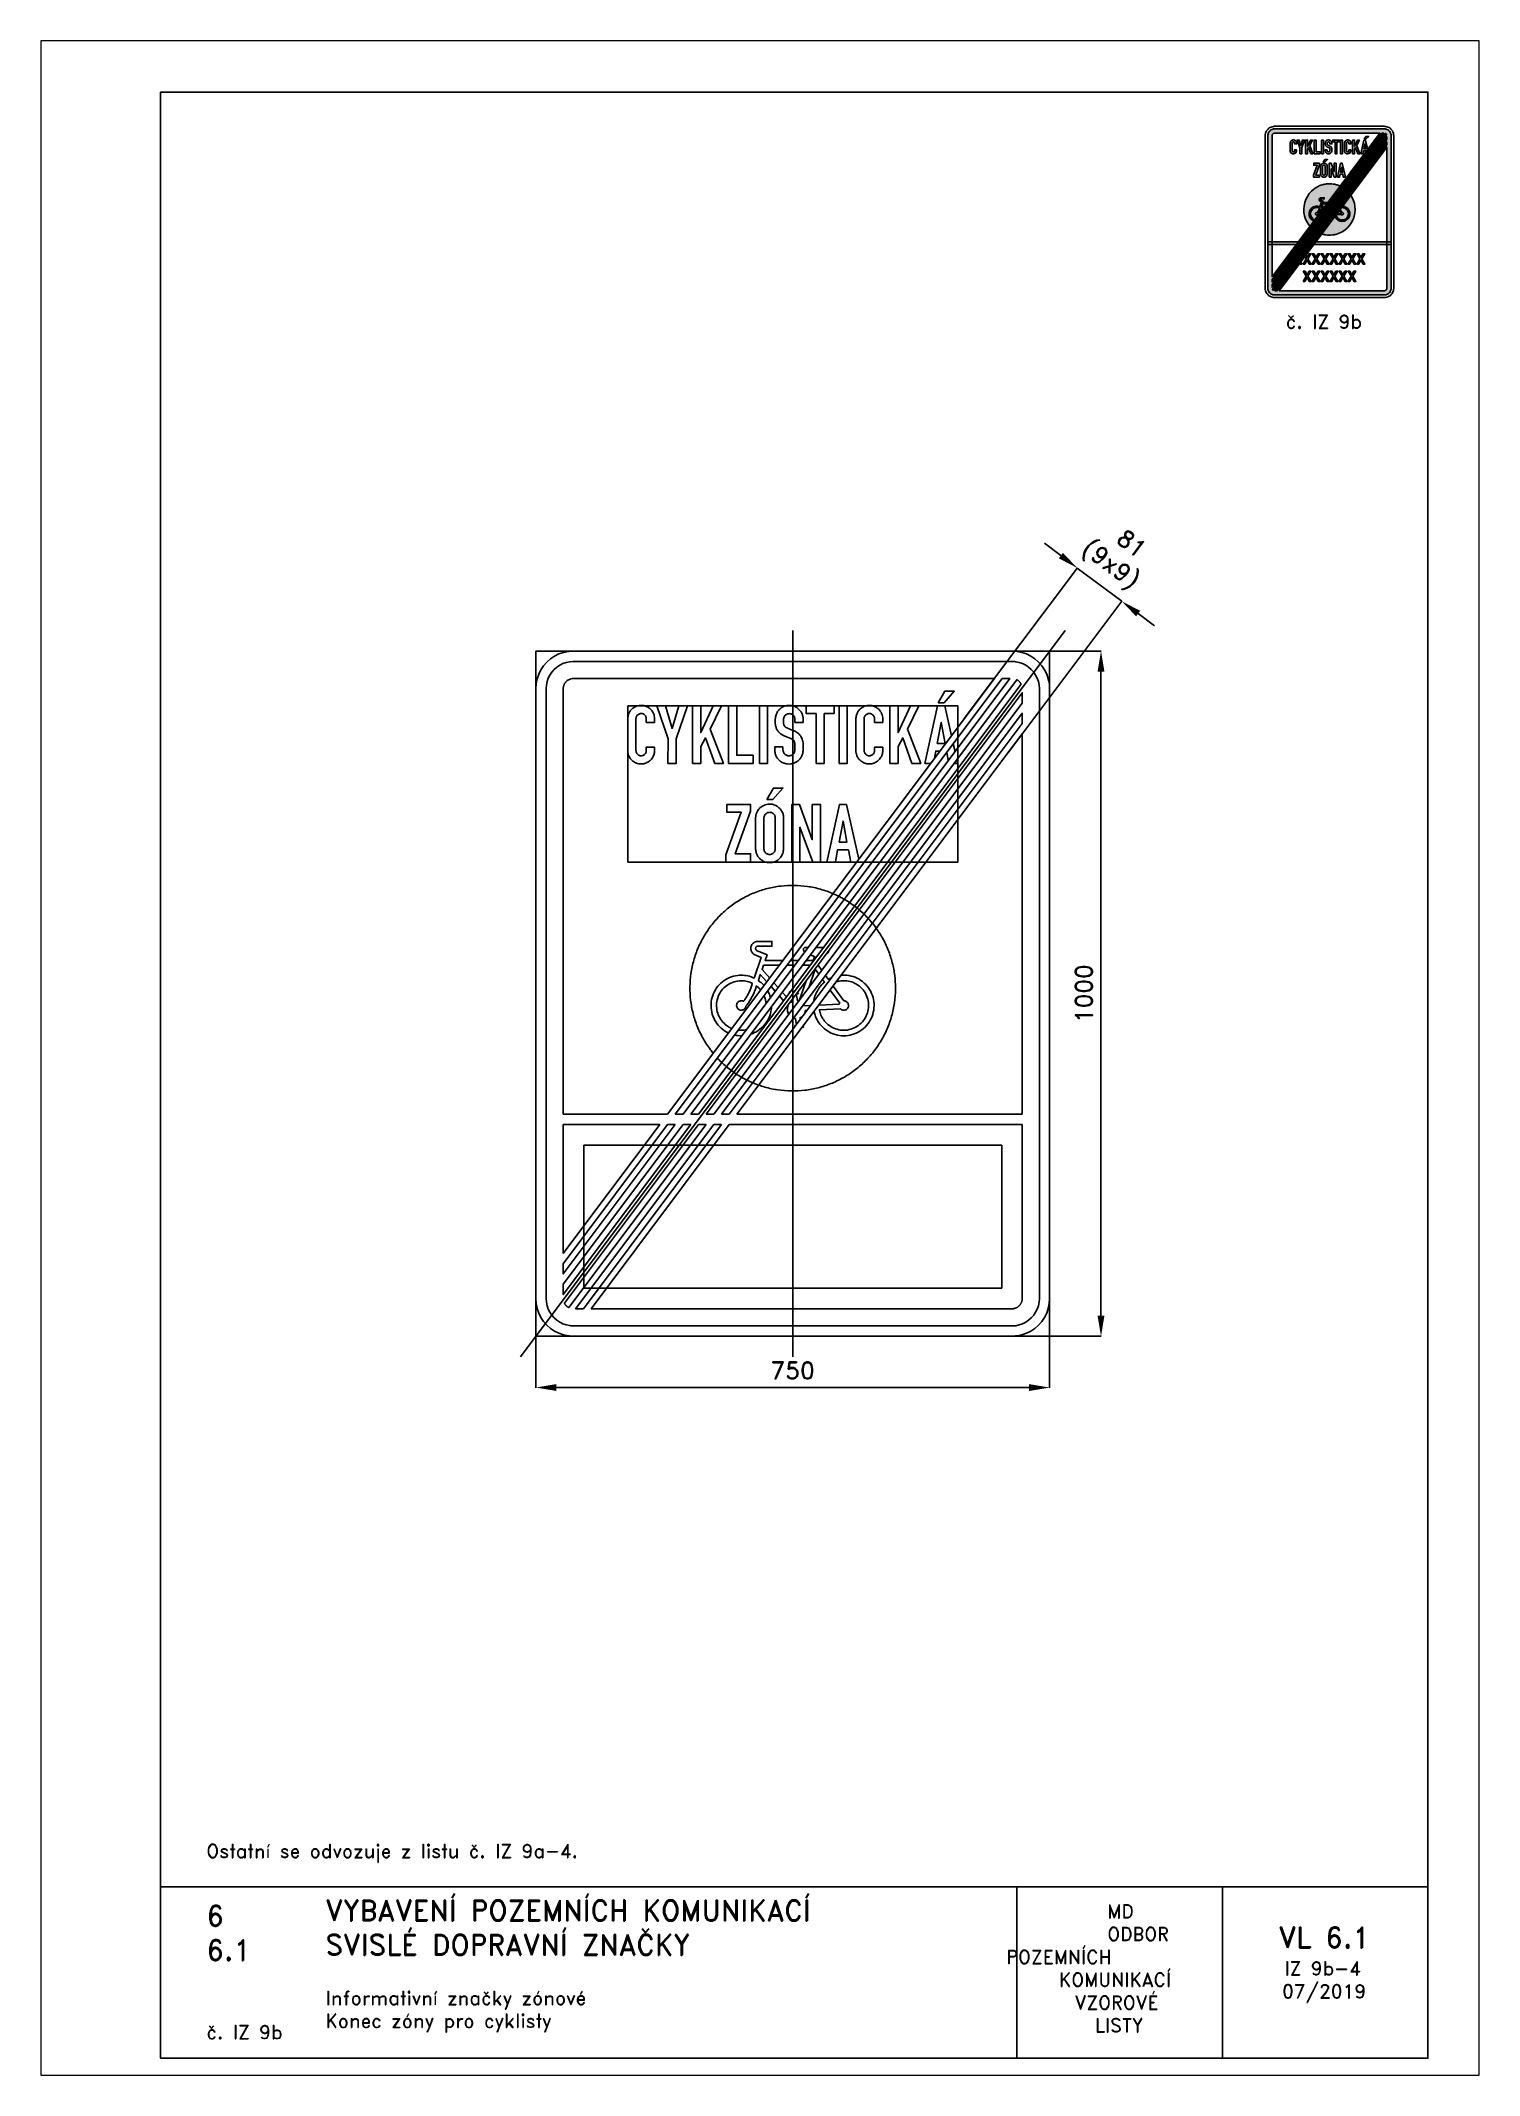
# Paper-space layout 'IZ 9b-4' of a CAD drawing. Header units: millimetres. Extents: x 0 to 210, y 0 to 297.
# The model-space entities are those that its viewports show. They can reach past a viewport. Long polylines and large blocks are cut down to what shows.
import ezdxf

# ---------------------------------------------------------------- set-up
doc = ezdxf.new("R2010")
doc.units = ezdxf.units.MM
doc.header["$LTSCALE"] = 5
doc.linetypes.add('ČERCHOVANÁX2', pattern=[2, 1, -0.5, 0, -0.5])
doc.linetypes.add('ČÁRKOVANÁX2', pattern=[1.5, 1, -0.5])
for name, color, linetype in [('Kóty', 2, 'Continuous'), ('Rozpiska', 7, 'Continuous'), ('Značka', 7, 'Continuous')]:
    doc.layers.add(name, color=color, linetype=linetype)
doc.layers.add('Rámeček', color=6, linetype='Continuous', plot=False)
doc.styles.get("Standard").update_dxf_attribs({"font": 'romand.shx', "height": 25})
doc.dimstyles.get("Standard").update_dxf_attribs({"dimtxt": 25, "dimasz": 30, "dimexe": 0.18, "dimexo": 0.0625, "dimgap": 12.5, "dimtad": 1, "dimdec": 0, "dimzin": 0, "dimdsep": 46, "dimtxsty": 'Standard', "dimcen": 0.09, "dimadec": 0, "dimazin": 0, "dimtfac": 1, "dimtdec": 0, "dimtofl": 0, "dimtmove": 0, "dimatfit": 3, "dimfxl": 1, "dimtolj": 1, "dimtzin": 0, "dimarcsym": 0})

psp = doc.layouts.new('IZ 9b-4')

# ---------------------------------------------------------------- texts
at = {"layer": 'Rozpiska', "color": 7, "attachment_point": 1}
for s, width, gutter_width, heights, insert, char_height in [('\\pi3.61905;č. IZ 9b', 20, 125, [0], (178.12, 257), 2), ('Ostatní se odvozuje z listu č. IZ 9a-4.', 175.5179, 100, [0], (24.17, 33.74), 2), ('6', 149.0422, 100, [0], (24.17, 24.77), 3), ('{\\C6;VYBAVENÍ POZEMNÍCH KOMUNIKACÍ\\P}SVISLÉ DOPRAVNÍ ZNAČKY{\\H1.34524x; }', 149.0422, 100, [0], (41.56, 25.56), 3), ('\\pi14.7414;{\\C6;MD\\P\\pi2.36044;}ODBOR POZEMNÍCH{\\H1.57143x; }\\P\\pi7.69378;KOMUNIKACÍ{\\H1.5x; }\\P\\pi9.97949;{\\C6;VZOROVÉ\\H1.47619x; \\H0.67742x;\\P\\pi12.93187;LISTY\\H1.26984x; }', 33.1018, 100, [0], (140.95, 24.95), 2), ('\\pi1.03113;{\\H1.5x;\\C6;VL 6.1\\P\\pi1.88824;\\H0.66667x;IZ 9b-4\\H1.66666x; \\H0.6x;\\P\\pi1.5549;07/2019\\H1.80159x; }', 16.0623, 100, [0], (179.66, 21.61), 2), ('6.1', 149.0422, 100, [0], (24.17, 19.78), 3), ('{\\C6;Informativní značky zónové\\P}Konec zóny pro cyklisty{\\H1.83333x; }', 149.0422, 100, [0], (41.56, 12.29), 2), ('{\\C6;č. IZ 9b}', 18.3305, 100, [2.67], (24.18, 7.3), 2)]:
    psp.add_mtext_dynamic_manual_height_columns(s, width=width, gutter_width=gutter_width, heights=heights, dxfattribs=dict(at, insert=insert, char_height=char_height))

msp = doc.modelspace()

# ---------------------------------------------------------------- texts
at = {"layer": 'Kóty', "color": 2, "insert": (459.8, 699.2), "char_height": 25, "attachment_point": 1, "rotation": 323.1299}
msp.add_mtext_dynamic_manual_height_columns('\\pi32.16579;81\\P\\pi1.21341;(9x9)', width=97.665, gutter_width=125, heights=[0], dxfattribs=at)

# ---------------------------------------------------------------- blocks, each defined once
blk = doc.blocks.new('*D0')
at = {"layer": 'Defpoints', "color": 0, "transparency": 16777216}
for p in [(-375, -500), (375, -500), (375, -575)]:
    blk.add_point(p, dxfattribs=at)
at = {"layer": 'Kóty', "color": 0, "lineweight": -2, "transparency": 16777216}
for p, q in [((-375, -500.0625), (-375, -575.18)), ((375, -500.0625), (375, -575.18)), ((-345, -575), (345, -575))]:
    blk.add_line(p, q, dxfattribs=at)
at = {"layer": 'Kóty', "color": 0, "transparency": 16777216}
for points in [[(-345, -570), (-345, -580), (-375, -575)], [(345, -570), (345, -580), (375, -575)]]:
    blk.add_solid(points, dxfattribs=at)
at = {"layer": 'Kóty', "color": 0, "transparency": 16777216, "insert": (0, -550), "char_height": 25, "attachment_point": 5}
blk.add_mtext('\\A1;750', dxfattribs=at)
blk = doc.blocks.new('*D1')
at = {"layer": 'Defpoints', "color": 0, "transparency": 16777216}
for p in [(375, 500), (450, 500), (375, -500)]:
    blk.add_point(p, dxfattribs=at)
at = {"layer": 'Kóty', "color": 0, "lineweight": -2, "transparency": 16777216}
for p, q in [((375.0625, 500), (450.18, 500)), ((450, -470), (450, 470)), ((375.0625, -500), (450.18, -500))]:
    blk.add_line(p, q, dxfattribs=at)
at = {"layer": 'Kóty', "color": 0, "transparency": 16777216}
for points in [[(445, 470), (455, 470), (450, 500)], [(445, -470), (455, -470), (450, -500)]]:
    blk.add_solid(points, dxfattribs=at)
at = {"layer": 'Kóty', "color": 0, "transparency": 16777216, "insert": (425, 0), "char_height": 25, "attachment_point": 5, "rotation": 90}
blk.add_mtext('\\A1;1000', dxfattribs=at)

# ---------------------------------------------------------------- dimensions: what is measured, and where the dimension line sits
at = {"layer": 'Kóty'}
dim = msp.add_linear_dim(base=(450, 500), p1=(375, -500), p2=(375, 500), angle=90, dimstyle='Standard', dxfattribs=at)
dim.commit()
dim.dimension.update_dxf_attribs({"geometry": '*D1', "text_midpoint": (425, 0)})
dim = msp.add_linear_dim(base=(375, -575), p1=(-375, -500), p2=(375, -500), dimstyle='Standard', dxfattribs=at)
dim.commit()
dim.dimension.update_dxf_attribs({"geometry": '*D0', "text_midpoint": (0, -550)})

# ---------------------------------------------------------------- linework, layer by layer
at = {"layer": 'Kóty'}
for p, q in [((391.4, 639.4), (367.4, 657.4)), ((250.5, 401.6), (415.5, 621.5)), ((315.3, 353), (480.3, 572.9)), ((504.2, 554.8), (528.2, 536.8))]:
    msp.add_line(p, q, dxfattribs=at)
at = {"layer": 'Kóty', "color": 2}
msp.add_lwpolyline([(415.4, 621.3), (480.2, 572.8)], dxfattribs=at)
at = {"layer": 'Kóty'}
for points in [[(394.4, 643.4), (388.4, 635.4), (415.4, 621.4)], [(507.2, 558.8), (501.2, 550.8), (480.2, 572.8)]]:
    msp.add_solid(points, dxfattribs=at)
at = {"layer": 'Značka', "color": 6, "linetype": 'ČERCHOVANÁX2', "ltscale": 5}
msp.add_line((-397.5, -530), (397.5, 530), dxfattribs=at)
msp.add_lwpolyline([(0, -530), (0, 530)], dxfattribs=at)
at = {"layer": 'Značka', "color": 3}
for points in [[(-320, -500), (-320.2, -500), (-320.4, -500, -0.032196), (-327.5, -499.5), (-334.5, -498.1), (-341.2, -495.8), (-347.6, -492.6), (-353.5, -488.6), (-358.8, -483.9), (-363.6, -478.6), (-367.5, -472.6), (-370.7, -466.3), (-373, -459.5), (-374.5, -452.5), (-375, -445.4), (-375, -445.2), (-375, -445), (-375, 445), (-375, 445.2), (-375, 445.4), (-374.5, 452.5), (-373, 459.5), (-370.7, 466.3), (-367.5, 472.6), (-363.6, 478.5), (-358.8, 483.9), (-353.5, 488.6), (-347.6, 492.6), (-341.2, 495.8), (-334.5, 498), (-327.5, 499.5, -0.036741), (-320.4, 500), (-320.2, 500), (-320, 500), (320, 500), (320.3, 500), (320.5, 500, -0.032188), (327.6, 499.5), (334.6, 498), (341.3, 495.8), (347.7, 492.6), (353.6, 488.6), (358.9, 483.9), (363.7, 478.5), (367.6, 472.6), (370.8, 466.3), (373.1, 459.5), (374.6, 452.5), (375, 445.4), (375, 445.2), (375, 445), (375, -445), (375, -445.2), (375, -445.4), (374.5, -452.5), (373.1, -459.5), (370.8, -466.3), (367.6, -472.6), (363.6, -478.6), (358.9, -483.9), (353.6, -488.6), (347.7, -492.6), (341.3, -495.7), (334.6, -498.1), (327.6, -499.5, -0.036743), (320.5, -500), (320.3, -500), (320, -500), (-320, -500)], [(-320, -485), (-320.1, -485), (-320.3, -485, -0.032185), (-325.4, -484.6), (-330.5, -483.6), (-335.4, -481.9), (-340, -479.6), (-344.4, -476.7), (-348.2, -473.3), (-351.7, -469.4), (-354.5, -465.1), (-356.9, -460.5), (-358.5, -455.6), (-359.6, -450.5), (-360, -445.3), (-360, -445.2), (-360, -445), (-360, 445), (-360, 445.2), (-360, 445.3), (-359.6, 450.5), (-358.5, 455.5), (-356.9, 460.5), (-354.5, 465.1), (-351.7, 469.4), (-348.2, 473.3), (-344.4, 476.7), (-340, 479.6), (-335.4, 481.9), (-330.5, 483.6), (-325.4, 484.6), (-320.3, 485), (-320.1, 485), (-320, 485), (320, 485), (320.2, 485), (320.4, 485, -0.032191), (325.5, 484.6), (330.6, 483.6), (335.5, 481.9), (340.1, 479.6), (344.4, 476.7), (348.3, 473.3), (351.8, 469.4), (354.6, 465.1), (356.9, 460.5), (358.6, 455.5), (359.7, 450.5), (360, 445.3), (360, 445.2), (360, 445), (360, -445), (360, -445.2), (360, -445.3), (359.7, -450.5), (358.6, -455.6), (357, -460.5), (354.6, -465.1), (351.8, -469.4), (348.3, -473.3), (344.4, -476.7), (340.1, -479.6), (335.5, -481.9), (330.6, -483.6), (325.5, -484.7), (320.4, -485), (320.2, -485), (320, -485), (-320, -485)], [(-182.6, -176), (294.4, 460), (-320, 460), (-320.1, 460), (-320.1, 460), (-322.1, 459.9), (-324, 459.5), (-325.8, 458.8), (-327.5, 458), (-329.1, 456.9), (-330.6, 455.6), (-330.7, 455.5), (-330.7, 455.5), (-331, 455.2), (-331.3, 454.9), (-331.6, 454.5), (-331.9, 454.2), (-332.2, 453.8), (-332.5, 453.4), (-332.7, 453), (-333, 452.5), (-333.2, 452.1), (-333.4, 451.7), (-333.6, 451.2), (-333.8, 450.8), (-334, 450.3), (-334.2, 449.9), (-334.3, 449.4), (-334.5, 449), (-334.6, 448.5), (-334.7, 448), (-334.8, 447.5), (-334.9, 447.1), (-334.9, 446.6), (-335, 446.1), (-335, 445.7, 0.008592), (-335, 445.3), (-335, 445.2), (-335, 445.1), (-335, 445.1), (-335, 445), (-335, -176)], [(-201.7, 360), (-201.7, 354.1), (-201.7, 353.9), (-201.7, 353.6, -0.058395), (-202.1, 350.6, -0.04352), (-203, 347.7, -0.074594), (-206.1, 342.5, -0.081624), (-210.7, 338.5, -0.069971), (-215.1, 336.2, -0.069174), (-220, 335.3, -0.086255), (-226.4, 335.9, -0.086656), (-232.2, 338.7, -0.070136), (-236, 342, -0.067916), (-238.8, 346.3, -0.047371), (-240.1, 349.5, -0.050891), (-240.7, 352.9), (-240.7, 353.3), (-240.8, 353.7), (-240.8, 401.6), (-240.7, 401.9), (-240.7, 402.2, -0.02564), (-240.3, 405, -0.037676), (-239.6, 407.8, -0.07824), (-237.1, 412.7, -0.077449), (-233.2, 416.6, -0.055464), (-229.9, 418.7, -0.051639), (-226.2, 420.1, -0.050433), (-222.4, 420.7, -0.052933), (-218.5, 420.6, -0.06598), (-213.8, 419.3, -0.064102), (-209.6, 416.9, -0.055946), (-206.5, 414.1, -0.058597), (-204.1, 410.7, -0.054984), (-202.5, 407, -0.050286), (-201.8, 403.1), (-201.7, 402.6), (-201.7, 402.2), (-201.7, 396), (-213.7, 396), (-213.7, 401.7), (-213.7, 402, 0.010744), (-213.7, 402.4, 0.065469), (-214.2, 404, 0.058071), (-215, 405.5, 0.075686), (-216.5, 407.2, 0.08205), (-218.5, 408.3, 0.103145), (-221.4, 408.9, 0.106124), (-224.3, 408.2, 0.080076), (-226.1, 407.1, 0.074147), (-227.5, 405.4, 0.056539), (-228.3, 403.9, 0.053196), (-228.7, 402.3, 0.007479), (-228.7, 401.9), (-228.8, 401.6), (-228.8, 354.8), (-228.8, 354.6), (-228.7, 354.3, 0.059865), (-228.4, 352.4, 0.064006), (-227.5, 350.7, 0.083803), (-225.9, 348.9, 0.087799), (-223.8, 347.7, 0.089764), (-221.4, 347.2, 0.089114), (-219, 347.5, 0.078265), (-217, 348.5, 0.073524), (-215.5, 349.9, 0.068922), (-214.3, 351.7, 0.069944), (-213.7, 353.7, 0.008136), (-213.7, 354), (-213.7, 354.3), (-213.7, 360), (-201.7, 360)], [(-14.2, 360.1), (-14.2, 355.6), (-14.2, 355.4), (-14.1, 355.1, 0.067839), (-13.6, 352.7, 0.080268), (-12.4, 350.5, 0.070822), (-11, 349, 0.06848), (-9.2, 348, 0.072225), (-7, 347.3, 0.059819), (-4.6, 347.3, 0.062313), (-2.3, 347.8, 0.080555), (-0.2, 348.8, 0.082217), (1.5, 350.5, 0.072872), (2.6, 352.7, 0.024106), (2.8, 353.4, 0.024244), (3, 354.1, 0.007534), (3, 354.5), (3.1, 354.8), (3.1, 364.6), (3.1, 365, 0.012192), (3.1, 365.3, 0.0575), (2.8, 366.8, 0.041293), (2.2, 368.1, 0.041758), (1.5, 369.4, 0.055544), (0.5, 370.6, 0.037058), (-0.3, 371.2, 0.031309), (-1.1, 371.7, 0.008655), (-1.4, 371.9), (-1.8, 372), (-12.7, 376.5), (-13, 376.6), (-13.3, 376.7, -0.037025), (-15.2, 377.6, -0.028658), (-17, 378.8, -0.04762), (-20.1, 381.5, -0.053381), (-22.5, 384.7, -0.061657), (-24.4, 388.8, -0.062525), (-25.3, 393.2), (-25.3, 393.6), (-25.4, 393.9), (-25.4, 401.1), (-25.3, 401.7, -0.007998), (-25.3, 402.3, -0.052118), (-24.8, 405.4, -0.041817), (-23.7, 408.4, -0.059291), (-21.3, 412.7, -0.064888), (-17.8, 416.3, -0.070469), (-13.4, 419.1, -0.069026), (-8.3, 420.6, -0.059157), (-3.8, 420.8, -0.059494), (0.6, 420, -0.073684), (5.8, 417.6, -0.072354), (10.1, 413.9, -0.05872), (12.7, 410.2, -0.059705), (14.5, 406, -0.025327), (14.9, 404.1, -0.025631), (15.1, 402.3), (15.2, 401.9), (15.2, 401.5), (15.2, 396), (3.2, 396), (3.2, 400.6), (3.2, 400.8), (3.1, 401, 0.026949), (2.9, 402.5, 0.049636), (2.4, 403.9, 0.084181), (1.2, 405.8, 0.070669), (-0.5, 407.3, 0.066962), (-2.5, 408.3, 0.070667), (-4.6, 408.7, 0.096873), (-7.7, 408.3, 0.097771), (-10.4, 406.8, 0.080392), (-12.1, 405, 0.0883), (-13.1, 402.8, 0.027244), (-13.2, 402, 0.01392), (-13.4, 401.2), (-13.4, 400.9), (-13.4, 400.7), (-13.4, 395.2), (-13.4, 395), (-13.4, 394.8, 0.04356), (-13.1, 393.2, 0.048674), (-12.5, 391.6, 0.04846), (-11.7, 390.3, 0.049306), (-10.7, 389.1, 0.030235), (-10, 388.6, 0.034762), (-9.3, 388.1), (-9, 388), (-8.7, 387.8), (0.4, 384.2), (0.7, 384), (0.9, 383.9, 0.007022), (2.9, 383.1, -0.023412), (4.8, 382.1, -0.04641), (7.2, 380.6, -0.037082), (9.3, 378.7, -0.042541), (11.6, 376, -0.047681), (13.3, 373, -0.047349), (14.5, 369.7, -0.041078), (15.1, 366.2), (15.1, 365.9), (15.1, 365.6), (15.1, 355), (15.1, 354.8), (15.1, 354.5, -0.015256), (14.8, 352.2, -0.028871), (14.3, 349.8, -0.069935), (12.4, 345.2, -0.066409), (9.3, 341.3, -0.060061), (5.7, 338.4, -0.058509), (1.6, 336.4, -0.060313), (-3, 335.3, -0.058899), (-7.8, 335.3, -0.077487), (-14, 336.9, -0.082892), (-19.4, 340.3, -0.070865), (-22.9, 344.3, -0.07271), (-25.1, 349, -0.034908), (-25.8, 351.6, -0.026616), (-26.2, 354.2), (-26.2, 354.5), (-26.2, 354.8), (-26.2, 360.1), (-14.2, 360.1)], [(131.3, 360), (131.3, 354.1), (131.3, 353.9), (131.3, 353.6, -0.058395), (130.9, 350.6, -0.04352), (130, 347.7, -0.074594), (126.9, 342.5, -0.081624), (122.3, 338.5, -0.069971), (117.9, 336.2, -0.069174), (113, 335.3, -0.086255), (106.6, 335.9, -0.086656), (100.8, 338.7, -0.070136), (97, 342, -0.067916), (94.2, 346.3, -0.047371), (92.9, 349.5, -0.050891), (92.3, 352.9), (92.3, 353.3), (92.3, 353.7), (92.3, 401.6), (92.3, 401.9), (92.3, 402.2, -0.02564), (92.7, 405, -0.037676), (93.4, 407.8, -0.07824), (95.9, 412.7, -0.077449), (99.8, 416.6, -0.055464), (103.1, 418.7, -0.051639), (106.8, 420.1, -0.050433), (110.6, 420.7, -0.052933), (114.5, 420.6, -0.06598), (119.2, 419.3, -0.064102), (123.4, 416.9, -0.055946), (126.5, 414.1, -0.058597), (128.9, 410.7, -0.054984), (130.5, 407, -0.050286), (131.3, 403.1), (131.3, 402.6), (131.4, 402.2), (131.4, 396), (119.4, 396), (119.4, 401.7), (119.3, 402, 0.010744), (119.3, 402.4, 0.065469), (118.9, 404, 0.058071), (118, 405.5, 0.075686), (116.5, 407.2, 0.08205), (114.5, 408.3, 0.103145), (111.6, 408.9, 0.106124), (108.7, 408.2, 0.080076), (106.9, 407.1, 0.074147), (105.5, 405.4, 0.056539), (104.8, 403.9, 0.053196), (104.3, 402.3, 0.007479), (104.3, 401.9), (104.3, 401.6), (104.3, 354.8), (104.3, 354.6), (104.3, 354.3, 0.059865), (104.7, 352.4, 0.064006), (105.5, 350.7, 0.083803), (107.1, 348.9, 0.087799), (109.2, 347.7, 0.089764), (111.6, 347.2, 0.089114), (114, 347.5, 0.078265), (116, 348.5, 0.073524), (117.6, 349.9, 0.068922), (118.7, 351.7, 0.069944), (119.3, 353.7, 0.008136), (119.3, 354), (119.4, 354.3), (119.4, 360), (131.3, 360)], [(-54.1, 257.2), (-54.1, 257.5), (-54, 257.9, -0.051733), (-53.2, 262.3, -0.060089), (-51.4, 266.4, -0.071623), (-48.3, 270.6, -0.067964), (-44.1, 273.8, -0.054468), (-40.3, 275.6, -0.054174), (-36.2, 276.6, -0.065511), (-31.1, 276.6, -0.06822), (-26.2, 275.3, -0.076783), (-21.2, 272.4, -0.070462), (-17.2, 268.1, -0.068132), (-14.5, 263.4, -0.084708), (-13.5, 258.2), (-13.4, 257.8), (-13.4, 257.5), (-13.4, 210.8), (-13.5, 210.5), (-13.5, 210.1, -0.037757), (-14.1, 206.5, -0.046576), (-15.4, 203.1, -0.086539), (-19, 197.6, -0.087936), (-24.3, 193.6, -0.067419), (-28.8, 191.8, -0.062799), (-33.7, 191.2, -0.062156), (-38.7, 191.8, -0.066089), (-43.3, 193.6, -0.060309), (-47, 196.1, -0.055632), (-50, 199.4, -0.060039), (-52.5, 203.5, -0.070804), (-53.8, 208, -0.015083), (-53.9, 209.2, -0.007369), (-54, 210.3), (-54.1, 210.6), (-54.1, 210.9), (-54.1, 257.2)], [(-42.1, 256.5), (-42.1, 211.6), (-42, 211.3), (-42, 211, 0.058221), (-41.5, 208.7, 0.076978), (-40.4, 206.6, 0.089876), (-38.6, 204.7, 0.086069), (-36.2, 203.6, 0.08551), (-33.6, 203.2, 0.083498), (-31, 203.7, 0.074202), (-28.9, 204.8, 0.073683), (-27.3, 206.4, 0.055029), (-26.3, 207.9, 0.05284), (-25.7, 209.6, 0.024347), (-25.5, 210.3, 0.028182), (-25.5, 211, 0.00831), (-25.4, 211.3), (-25.4, 211.6), (-25.4, 256.7), (-25.5, 257), (-25.5, 257.3, 0.056566), (-25.9, 259.2, 0.065536), (-26.8, 261, 0.089016), (-28.6, 262.9, 0.083857), (-30.9, 264.2, 0.086281), (-33.6, 264.7, 0.086475), (-36.3, 264.3, 0.07759), (-38.5, 263.2, 0.081786), (-40.3, 261.6, 0.055709), (-41.1, 260.1, 0.047237), (-41.7, 258.6, 0.022196), (-41.9, 257.8, 0.025938), (-42, 257), (-42, 256.8), (-42.1, 256.5)], [(-126.4, -191), (-326.9, -458.3), (-326.9, -458.3), (-326.9, -458.3), (-327.1, -458.2), (-327.2, -458.2), (-327.4, -458.1), (-327.5, -458), (-327.9, -457.7, -0.009149), (-328.4, -457.5, -0.01018), (-328.8, -457.2, -0.008857), (-329.1, -456.9, -0.008681), (-329.5, -456.6, -0.009619), (-329.9, -456.3, -0.009), (-330.3, -455.9, -0.006775), (-330.6, -455.6, -0.00676), (-330.9, -455.3, -0.008958), (-331.3, -454.9, -0.009577), (-331.6, -454.5, -0.008623), (-331.9, -454.2, -0.008716), (-332.2, -453.8, -0.009865), (-332.5, -453.4, -0.00876), (-332.7, -453), (-333, -452.5), (-333.1, -452.4), (-333.1, -452.2), (-333.2, -452.1), (-333.3, -452), (-333.3, -452), (-333.3, -451.9), (-137.6, -191)], [(335, -191), (335, -445), (335, -445.1), (335, -445.1), (335, -445.2), (335, -445.3), (335, -445.7), (335, -446.1), (334.9, -446.6), (334.9, -447.1), (334.8, -447.5), (334.7, -448), (334.6, -448.5), (334.5, -449), (334.3, -449.4), (334.2, -449.9), (334, -450.3), (333.8, -450.8), (333.7, -451.2), (333.4, -451.7), (333.2, -452.1), (333, -452.5), (332.7, -453), (332.5, -453.4), (332.2, -453.8), (331.9, -454.2), (331.6, -454.5), (331.3, -454.9), (331, -455.3), (330.6, -455.6), (330.3, -455.9), (329.9, -456.3), (329.5, -456.6), (329.2, -456.9), (328.8, -457.2), (328.4, -457.5), (328, -457.7), (327.5, -458), (327.1, -458.2), (326.7, -458.4), (326.2, -458.7), (325.8, -458.8), (325.4, -459), (324.9, -459.2), (324.4, -459.3), (324, -459.5), (323.5, -459.6), (323, -459.7), (322.5, -459.8), (322.1, -459.9), (321.6, -459.9), (321.1, -460, -0.006886), (320.7, -460, -0.007522), (320.3, -460), (320.2, -460), (320.1, -460), (320.1, -460), (320, -460), (-294.4, -460)]]:
    msp.add_lwpolyline(points, format="xyb", dxfattribs=at)
at = {"layer": 'Značka', "color": 6, "linetype": 'ČÁRKOVANÁX2', "ltscale": 2.5}
for points in [[(-375, -500), (375, -500), (375, 500), (-375, 500)], [(-240.8, 192), (240.8, 192), (240.8, 420), (-240.8, 420)]]:
    msp.add_lwpolyline(points, close=True, dxfattribs=at)
at = {"layer": 'Značka', "color": 3}
for points in [[(305.6, 460), (-171.4, -176)], [(-160.1, -176), (316.9, 460), (305.6, 460)], [(-148.9, -176), (326.9, 458.3), (326.9, 458.3), (326.9, 458.3), (327.1, 458.2), (327.2, 458.2), (327.4, 458.1), (327.5, 458), (328, 457.7), (328.4, 457.5), (328.8, 457.2), (329.2, 456.9), (329.5, 456.6), (329.9, 456.3), (330.3, 455.9), (330.6, 455.6), (331, 455.3), (331.3, 454.9), (331.6, 454.5), (331.9, 454.2), (332.2, 453.8), (332.5, 453.4), (332.7, 453), (333, 452.5), (333.1, 452.4), (333.2, 452.2), (333.2, 452.1), (333.3, 452), (333.3, 452), (333.3, 451.9)], [(333.3, 451.9), (-137.6, -176)], [(-182.1, 336), (-182, 372), (-198.5, 420), (-185.8, 420), (-176, 387.1), (-166.2, 420), (-153.5, 420), (-170, 372), (-170, 336), (-182.1, 336)], [(-146.2, 336), (-146.2, 420), (-134.2, 420), (-134.2, 381.1), (-116.1, 420), (-104, 420), (-120.7, 386.3), (-101.1, 336), (-113.9, 336), (-127.4, 373.4), (-134.2, 360.8), (-134.2, 336), (-146.2, 336)], [(-126.4, -176), (335, 439.2), (335, 424.2)], [(335, 424.2), (-115.1, -176)], [(-93.8, 336), (-93.8, 420), (-81.8, 420), (-81.8, 347.9), (-57.8, 347.9), (-57.8, 336), (-93.8, 336)], [(-48.7, 336), (-48.7, 420), (-36.7, 420), (-36.7, 336), (-48.7, 336)], [(34.1, 336), (34.1, 408.8), (19.8, 408.8), (19.8, 420), (60.3, 420), (60.3, 408.8), (46.1, 408.8), (46.1, 336), (34.1, 336)], [(67.7, 336), (67.7, 420), (79.7, 420), (79.7, 336), (67.7, 336)], [(141.9, 336), (141.9, 420), (153.8, 420), (153.8, 381.1), (171.9, 420), (184, 420), (167.4, 386.3), (186.9, 336), (174.1, 336), (160.6, 373.4), (153.8, 360.8), (153.8, 336), (141.9, 336)], [(192.8, 336), (211.5, 420), (222, 420), (231.7, 376.4)], [(212.3, 424.7), (220.9, 424.7), (235.8, 441.3), (221.8, 441.3), (212.3, 424.7)], [(-92.6, -176), (335, 394.2), (335, 409.2), (-103.9, -176)], [(211, 365.3), (222.5, 365.3), (216.7, 395.9), (211, 365.3)], [(-81.4, -176), (335, 379.2), (335, -176)], [(234.3, 364.9), (236.9, 353.3)], [(201.4, 336), (192.8, 336)], [(214.9, 354), (208.9, 354), (206.9, 343.3)], [(227.1, 340.4), (224.8, 352.3)], [(239.5, 341.8), (240.8, 336), (235.1, 336)], [(-37.7, 283.5), (-29.1, 283.5), (-14.2, 300.1), (-28.2, 300.1), (-37.7, 283.5)], [(-97.5, 192), (-97.5, 202.6), (-75.1, 264.7), (-96.1, 264.7), (-96.1, 276), (-61.4, 276), (-61.4, 266.3), (-84, 204.1), (-61.4, 204.1), (-61.4, 192), (-97.5, 192)], [(-1.5, 192), (-1.5, 276), (9.9, 276), (28.5, 225), (28.5, 276), (40.5, 276), (40.5, 192), (29.3, 192), (10.5, 242.9), (10.5, 192), (-1.5, 192)], [(49.6, 192), (68.2, 276), (78.7, 276), (96.6, 196.2)], [(67.8, 221.3), (79.2, 221.3), (73.5, 251.9), (67.8, 221.3)], [(93.4, 192), (84.7, 192), (81.3, 210), (65.6, 210), (62.2, 192), (49.6, 192)], [(-335, -176), (-182.6, -176)], [(-171.4, -176), (-160.1, -176)], [(-148.9, -176), (-137.6, -176)], [(-126.4, -176), (-115.1, -176)], [(-103.9, -176), (-92.6, -176)], [(-81.4, -176), (335, -176)], [(-193.9, -191), (-335, -191)], [(-148.9, -191), (-335, -439.2), (-335, -424.2), (-160.1, -191)], [(-182.6, -191), (-335, -394.2), (-335, -409.2), (-171.4, -191)], [(-335, -379.2), (-193.9, -191)], [(-335, -191), (-335, -379.2)], [(-115.1, -191), (-316.9, -460), (-305.6, -460)], [(-305.6, -460), (-103.9, -191)], [(-294.4, -460), (-92.6, -191)], [(-171.4, -191), (-182.6, -191)], [(-148.9, -191), (-160.1, -191)], [(-126.4, -191), (-137.6, -191)], [(-103.9, -191), (-115.1, -191)], [(335, -191), (-92.6, -191)]]:
    msp.add_lwpolyline(points, dxfattribs=at)
at = {"layer": 'Značka', "color": 5}
for points in [[(-116, -87.2, -0.012012), (-120.2, -81.8, -0.034417), (-130.9, -65.3, -0.034417), (-139.4, -47.6, -0.034417), (-145.4, -28.9, -0.034417), (-149, -9.6, -0.034417), (-150, 10, -0.034417), (-148.5, 29.5, -0.034417), (-144.4, 48.7, -0.034417), (-137.9, 67.2, -0.034417), (-128.9, 84.7, -0.034417), (-117.8, 100.9, -0.034417), (-104.7, 115.4, -0.034417), (-89.8, 128.2, -0.034417), (-73.3, 138.9, -0.034417), (-55.6, 147.4, -0.034417), (-36.9, 153.4, -0.034417), (-17.6, 157, -0.034416), (2, 158, -0.034417), (21.5, 156.5, -0.034418), (40.7, 152.4, -0.034416), (59.2, 145.9, -0.034417), (76.7, 136.9, -0.034418), (92.9, 125.8, -0.034406), (107.4, 112.7, -0.034414), (120.2, 97.8, -0.034487), (130.9, 81.3, -0.034419), (139.4, 63.6, -0.034076), (145.4, 44.9, -0.032791), (148.9, 26.6, -0.034265), (150, 8)], [(-93.7, -57.4, -0.02214), (-97, -55.7, -0.073298), (-106.7, -48.2, -0.073282), (-114, -38.3, -0.073262), (-118.2, -26.8, -0.073298), (-119.2, -14.6, -0.0733), (-116.7, -2.6, -0.073253), (-111.1, 8.3, -0.073483), (-102.7, 17.2, -0.073339), (-92.2, 23.5, -0.071983), (-80.3, 26.6, -0.05954), (-70.4, 26.7, -0.064817), (-60.9, 24.5, -0.013013), (-58.6, 23.6, -0.004339), (-56.3, 22.7), (-46, 52.9), (-56.4, 57.2), (-56.8, 57.5, -0.010048), (-57.2, 57.8, -0.052327), (-58.7, 59.1, -0.052465), (-59.9, 60.8, -0.06528), (-60.9, 63.1, -0.065232), (-61.2, 65.6, -0.065097), (-61, 68.2, -0.064967), (-60.2, 70.5, -0.064622), (-58.8, 72.7, -0.063433), (-56.9, 74.4, -0.052513), (-55.1, 75.4, -0.05726), (-53.2, 76, -0.01143), (-52.7, 76.1, -0.003811), (-52.2, 76.2), (-30.4, 76.2), (-30.4, 69.3), (-51.3, 69.3), (-51.4, 69.3), (-51.6, 69.3, 0.051726), (-52.2, 69.1, 0.05185), (-52.8, 68.8, 0.064517), (-53.4, 68.2, 0.064469), (-53.9, 67.6, 0.064338), (-54.2, 66.8, 0.064214), (-54.3, 66, 0.063867), (-54.2, 65.2, 0.062688), (-53.9, 64.4, 0.051901), (-53.6, 63.8, 0.056601), (-53.1, 63.4), (-53, 63.3), (-52.9, 63.2), (-37.4, 56.8), (-40.3, 48.4), (-14.3, 48.4)], [(17.5, 60.8, -0.010098), (17.3, 61, -0.057978), (16.3, 62.3, -0.081427), (15.7, 63.7, -0.056687), (15.6, 64.6, -0.073948), (15.7, 65.4, -0.07846), (16.1, 66.2, -0.073316), (16.6, 66.8, -0.06056), (17.2, 67.2, -0.066457), (17.8, 67.5, -0.013337), (18, 67.5), (18.1, 67.6), (22.6, 67.6)], [(52.9, 63.1, -0.009808), (52.9, 62.9, -0.086845), (52.6, 61.5, -0.072595), (51.9, 60.2, -0.058175), (51.1, 59.3, -0.065834), (50.1, 58.6, -0.01327), (49.8, 58.5, -0.004415), (49.5, 58.4), (49.4, 58.3)], [(-68.2, -18), (-68.3, -18.4, -0.011677), (-68.4, -18.8, -0.060397), (-68.9, -20.2, -0.060797), (-69.7, -21.6, -0.07555), (-71.1, -22.9, -0.075491), (-72.9, -23.8, -0.075374), (-74.8, -24.1, -0.074921), (-76.7, -23.9, -0.074745), (-78.5, -23.2, -0.074817), (-80.1, -22, -0.0748), (-81.2, -20.4, -0.074757), (-81.8, -18.6, -0.074794), (-81.9, -16.6, -0.0748), (-81.5, -14.7, -0.074744), (-80.5, -13, -0.074972), (-79.1, -11.7, -0.07484), (-77.4, -10.8, -0.073464), (-75.5, -10.4, -0.060756), (-73.9, -10.5, -0.066117), (-72.4, -10.9, -0.013288), (-72.1, -11.1), (-71.7, -11.2, 0.001245), (-70.9, -10, 0.003737), (-70, -8.8, 0.019543), (-66.9, -3.9, 0.018873), (-64.1, 1.3, 0.019567), (-61.7, 6.7, 0.021677), (-59.8, 12.2, 0.004275), (-59.3, 13.6, 0.001425), (-58.9, 15, 0.003787), (-60.7, 15.8, 0.011359), (-62.6, 16.6, 0.058837), (-70.3, 18.6, 0.059181), (-78.3, 18.7, 0.073557), (-88, 16.5, 0.073503), (-96.7, 11.6, 0.073385), (-103.9, 4.7, 0.07295), (-108.7, -4.1, 0.072776), (-111.1, -13.7, 0.072836), (-110.6, -23.7, 0.072833), (-107.6, -33.2, 0.072809), (-102, -41.4, 0.072812), (-94.4, -47.9, 0.046393), (-88.7, -50.8, 0.046393)], [(150, 8), (150, 7), (150, 6, -0.032167), (148.5, -13.5, -0.035723), (144.4, -32.7, -0.036666), (137.9, -51.3, -0.034754), (128.9, -68.7, -0.034039), (117.8, -84.9, -0.034453), (104.7, -99.4, -0.034561), (89.8, -112.2, -0.034427), (73.3, -122.9, -0.034389), (55.6, -131.4, -0.034418), (36.9, -137.4, -0.034423), (17.6, -141, -0.034417), (-2, -142, -0.034416), (-21.5, -140.5, -0.034417), (-40.7, -136.4, -0.034417), (-59.2, -129.9, -0.034417), (-76.7, -120.9, -0.034417), (-92.9, -109.8, -0.034417), (-107.4, -96.7, -0.006285), (-109.9, -94.1, -0.006285)], [(-46.7, 5.2, 0.037235), (-49.9, 8.6, 0.012926), (-51.3, 9.9, 0.00431), (-52.9, 11.2, -0.001297), (-53.4, 9.6, -0.003891), (-53.9, 8, -0.020345), (-56.3, 1.9, -0.019651), (-59.2, -4.1, -0.020372), (-62.5, -9.9, -0.022566), (-66.2, -15.4, -0.004451), (-67.2, -16.7, -0.001484), (-68.2, -18)], [(-37.7, 17.2), (-47.3, 27.9), (-50.2, 19.2, -0.003813), (-48.3, 17.7, -0.011436), (-46.3, 16.2, -0.038352), (-41.8, 11.8)], [(-36.4, 4, -0.02309), (-34.7, 0.6, -0.04012), (-32.4, -5.7, -0.04012)], [(19.5, 18.5), (9.3, -10.7), (9.2, -10.7), (9.1, -10.7, 0.010689), (8.6, -10.5, 0.010307), (8.1, -10.4, 0.010693), (7.5, -10.3, 0.011856), (7, -10.2), (6.9, -10.2), (6.8, -10.2), (5.2, -0.5), (7.8, -0.1), (7.4, 2.3)], [(43.6, 20.6), (46.4, 16.7, 0.003002), (44.9, 15.4, 0.009008), (43.5, 14.1, 0.046722), (38.5, 8.3, 0.045586), (34.7, 1.6, 0.04705), (31.9, -5.6, 0.039992), (30.8, -11.5, 0.039992)], [(70.7, 26.8, -0.031156), (75.9, 26.9, -0.07532), (88.2, 24.9, -0.075262), (99.4, 19.3, -0.075145), (108.7, 11, -0.074694), (115.1, 0.3, -0.074518), (118.5, -11.7, -0.07459), (118.2, -24.2, -0.074573), (114.6, -36.1, -0.07453), (107.7, -46.5, -0.074566), (98.2, -54.6, -0.074572), (86.8, -59.7, -0.074518), (74.5, -61.5, -0.074745), (62.1, -59.6, -0.074612), (50.8, -54.5, -0.073239), (41.4, -46.3, -0.060571), (35.5, -38.1, -0.065919), (32, -28.8, -0.013247), (31.4, -26.4, -0.001122), (31.3, -25.8, -0.001122)], [(74.5, -10.4), (74.9, -10.4, -0.011672), (75.2, -10.4, -0.060371), (76.8, -10.8, -0.060767), (78.2, -11.4, -0.075517), (79.7, -12.7, -0.075468), (80.8, -14.3, -0.075338), (81.4, -16.1, -0.074866), (81.4, -18.1, -0.074723), (80.9, -20, -0.074792), (79.9, -21.6, -0.074735), (78.5, -23, -0.074941), (76.8, -23.8, -0.074807), (74.8, -24.2, -0.073432), (72.9, -24, -0.060728), (71.4, -23.4, -0.066088), (70.2, -22.5, -0.013283), (69.9, -22.3), (69.6, -22), (39, -23.5, 0.003847), (39.4, -25.5, 0.011539), (39.9, -27.5, 0.059723), (43, -35, 0.060098), (47.8, -41.5, 0.074689), (55.6, -48.1, 0.074632), (64.9, -52, 0.074514), (74.9, -53.5, 0.074068), (84.9, -51.9, 0.073894), (94.1, -47.7, 0.073965), (101.7, -41.1, 0.073948), (107.3, -32.6, 0.073906), (110.3, -23, 0.073942), (110.5, -12.8, 0.073946), (107.8, -3.1, 0.073894), (102.6, 5.6, 0.074123), (95.2, 12.4, 0.073985), (86.2, 17, 0.07262), (76.2, 18.8, 0.060063), (68.1, 18.4, 0.037518), (63.6, 17.2, 0.037518)], [(47.9, 26.4), (52, 20.7, -0.003881), (54.2, 21.9, -0.01164), (56.4, 23, -0.001965), (56.7, 23.1, -0.001965)], [(-30.9, -18.7, -0.02888), (-31.4, -23.5, -0.073865), (-34.7, -35.3, -0.073427), (-41.2, -45.6, -0.073251), (-50.3, -53.9, -0.073178), (-61.3, -59.2)], [(-39, -14.5, 0.000501), (-39, -14.4, 0.071512), (-41.2, -4.7, 0.011786), (-41.8, -3.2)], [(-5.8, -30.3, -0.008766), (-6, -29.9, -0.062616), (-7.3, -27, -0.061036), (-7.8, -24, -0.050426), (-7.7, -21.5, -0.055092), (-7.1, -19.1, -0.010985), (-6.9, -18.5, -0.003662), (-6.6, -17.9), (-7.3, -17.2)], [(-0.5, -8.2), (0, -11.3), (-0.1, -11.3), (-0.3, -11.4, 0.01025), (-0.7, -11.6, 0.009883), (-1.1, -11.9, 0.010253), (-1.6, -12.1, 0.011368), (-2, -12.4), (-2.1, -12.5), (-2.2, -12.5), (-3.1, -11.6)], [(21, -24.4), (18.5, -24.6, -0.003624), (18.4, -25.3, -0.010879), (18.3, -25.9, -0.056133), (17.5, -28.6, -0.055073), (16.1, -31, -0.056709), (14.3, -33.1, -0.062304), (12, -34.7, -0.01253), (11.4, -35, -0.004179), (10.8, -35.3), (11.2, -37.6)], [(26.4, -17.3), (17.3, -17.7), (17.3, -17.6), (17.2, -17.4, 0.015395), (16.8, -16.7, 0.014855), (16.4, -16.1, 0.006215), (16.3, -15.8)], [(68.6, -14), (68.5, -14), (68.5, -14.1, 0.010337), (68.4, -14.3, 0.009967), (68.3, -14.6, 0.010341), (68.2, -14.8, 0.011465), (68.1, -15.1), (68.1, -15.1), (68, -15.2), (38.5, -16.7, -0.000938), (38.5, -16.2, -0.000938)], [(-79.3, -53.2, 0.028137), (-75.4, -53.5, 0.057218), (-67.6, -52.7, 0.057218)], [(5.4, -45.3), (4, -36.4), (3.4, -36.3, -0.009643), (2.8, -36.2, -0.032246), (1.2, -35.9)], [(-74.3, -61.5, -0.062494), (-84.7, -60.4)]]:
    msp.add_lwpolyline(points, format="xyb", dxfattribs=at)
for points in [[(33.8, 67.6), (45.1, 67.6)], [(-33.5, 22.8), (-44.7, 35.4), (-42.6, 41.5), (-19.5, 41.5)], [(-8.2, 41.5), (3, 41.5)], [(-3.1, 48.4), (8.2, 48.4)], [(14.3, 41.5), (25.5, 41.5)], [(19.4, 48.4), (29.9, 48.4), (32, 54.2), (25.7, 56.8)], [(23.4, 8.7), (32.8, 35.6)], [(32.8, 35.6), (38.1, 28.2)], [(36.9, 41.6), (42.4, 34)], [(-25.5, 3.4), (-31.6, 10.3)], [(-21.3, 9.1), (-27.4, 15.9)], [(-9.1, -4.7), (-15.2, 2.2)], [(-3.6, 2.7), (-4.9, 2.5), (-4.7, 1.3)], [(54.6, 5.3), (68.6, -14)], [(58.9, 11.1), (74.5, -10.4)], [(-13.4, -10.3), (-19.5, -3.4)], [(3.3, -48.1), (3, -46.5), (4.7, -46.3)], [(15.3, -47.1), (15.6, -49.1), (13.5, -49.5)]]:
    msp.add_lwpolyline(points, dxfattribs=at)
at = {"layer": 'Značka', "color": 6, "linetype": 'ČÁRKOVANÁX2', "ltscale": 2.5}
msp.add_lwpolyline([(-305, -430), (-305, -221), (305, -221), (305, -430), (-305, -430)], dxfattribs=at)

msp.set_redraw_order([(e.dxf.handle, doc.entitydb.next_handle()) for e in msp.query("TEXT MTEXT ATTDEF DIMENSION ARC_DIMENSION")])  # texts and dimensions are drawn at this point

# ---------------------------------------------------------------- hatches: boundary and pattern name
at = {"layer": 'Značka'}
h = psp.add_hatch(color=249, dxfattribs=at)
h.dxf.hatch_style = 1
edge = h.paths.add_edge_path(flags=16)
edge.add_line((179.75, 262.52), (195.49, 283.5))
edge.add_line((195.49, 283.5), (180.13, 283.5))
edge.add_line((180.13, 283.5), (180.12, 283.5))
edge.add_line((180.12, 283.5), (180.12, 283.5))
edge.add_line((180.12, 283.5), (180.07, 283.5))
edge.add_line((180.07, 283.5), (180.03, 283.49))
edge.add_line((180.03, 283.49), (179.98, 283.47))
edge.add_line((179.98, 283.47), (179.94, 283.45))
edge.add_line((179.94, 283.45), (179.9, 283.42))
edge.add_line((179.9, 283.42), (179.86, 283.39))
edge.add_line((179.86, 283.39), (179.86, 283.39))
edge.add_line((179.86, 283.39), (179.86, 283.39))
edge.add_line((179.86, 283.39), (179.85, 283.38))
edge.add_line((179.85, 283.38), (179.84, 283.37))
edge.add_line((179.84, 283.37), (179.84, 283.36))
edge.add_line((179.84, 283.36), (179.83, 283.35))
edge.add_line((179.83, 283.35), (179.82, 283.34))
edge.add_line((179.82, 283.34), (179.81, 283.33))
edge.add_line((179.81, 283.33), (179.81, 283.32))
edge.add_line((179.81, 283.32), (179.8, 283.31))
edge.add_line((179.8, 283.31), (179.8, 283.3))
edge.add_line((179.8, 283.3), (179.79, 283.29))
edge.add_line((179.79, 283.29), (179.78, 283.28))
edge.add_line((179.78, 283.28), (179.78, 283.27))
edge.add_line((179.78, 283.27), (179.78, 283.26))
edge.add_line((179.78, 283.26), (179.77, 283.25))
edge.add_line((179.77, 283.25), (179.77, 283.24))
edge.add_line((179.77, 283.24), (179.76, 283.22))
edge.add_line((179.76, 283.22), (179.76, 283.21))
edge.add_line((179.76, 283.21), (179.76, 283.2))
edge.add_line((179.76, 283.2), (179.76, 283.19))
edge.add_line((179.76, 283.19), (179.75, 283.18))
edge.add_line((179.75, 283.18), (179.75, 283.16))
edge.add_line((179.75, 283.16), (179.75, 283.15))
edge.add_line((179.75, 283.15), (179.75, 283.14))
edge.add_arc((180.03, 283.13), 0.282, 177.8342, 179.8034)
edge.add_line((179.75, 283.13), (179.75, 283.13))
edge.add_line((179.75, 283.13), (179.75, 283.13))
edge.add_line((179.75, 283.13), (179.75, 283.13))
edge.add_line((179.75, 283.13), (179.75, 283.13))
edge.add_line((179.75, 283.13), (179.75, 262.52))
h.paths.add_polyline_path([(195.77, 283.5), (179.75, 262.15), (179.75, 261.77), (196.05, 283.5)], flags=16)
h.paths.add_polyline_path([(196.46, 283.3), (179.75, 261.02), (179.75, 261.4), (196.3, 283.46), (196.3, 283.46), (196.3, 283.46), (196.3, 283.46), (196.31, 283.45), (196.31, 283.45), (196.31, 283.45), (196.32, 283.44), (196.33, 283.44), (196.34, 283.43), (196.35, 283.42), (196.36, 283.41), (196.37, 283.41), (196.38, 283.4), (196.39, 283.39), (196.4, 283.38), (196.41, 283.37), (196.42, 283.36), (196.42, 283.35), (196.43, 283.34), (196.44, 283.33), (196.44, 283.32), (196.45, 283.31), (196.45, 283.31), (196.45, 283.31), (196.46, 283.3), (196.46, 283.3), (196.46, 283.3)], flags=16)
edge = h.paths.add_edge_path(flags=16)
edge.add_line((180.77, 260.5), (196.5, 281.48))
edge.add_line((196.5, 281.48), (196.5, 260.88))
edge.add_line((196.5, 260.88), (196.5, 260.87))
edge.add_line((196.5, 260.87), (196.5, 260.87))
edge.add_line((196.5, 260.87), (196.5, 260.87))
edge.add_line((196.5, 260.87), (196.5, 260.87))
edge.add_line((196.5, 260.87), (196.5, 260.86))
edge.add_line((196.5, 260.86), (196.5, 260.85))
edge.add_line((196.5, 260.85), (196.5, 260.84))
edge.add_line((196.5, 260.84), (196.5, 260.82))
edge.add_line((196.5, 260.82), (196.5, 260.81))
edge.add_line((196.5, 260.81), (196.49, 260.8))
edge.add_line((196.49, 260.8), (196.49, 260.79))
edge.add_line((196.49, 260.79), (196.49, 260.78))
edge.add_line((196.49, 260.78), (196.48, 260.76))
edge.add_line((196.48, 260.76), (196.48, 260.75))
edge.add_line((196.48, 260.75), (196.48, 260.74))
edge.add_line((196.48, 260.74), (196.47, 260.73))
edge.add_line((196.47, 260.73), (196.47, 260.72))
edge.add_line((196.47, 260.72), (196.46, 260.71))
edge.add_line((196.46, 260.71), (196.46, 260.7))
edge.add_line((196.46, 260.7), (196.45, 260.69))
edge.add_line((196.45, 260.69), (196.44, 260.68))
edge.add_line((196.44, 260.68), (196.44, 260.67))
edge.add_line((196.44, 260.67), (196.43, 260.66))
edge.add_line((196.43, 260.66), (196.42, 260.65))
edge.add_line((196.42, 260.65), (196.42, 260.64))
edge.add_line((196.42, 260.64), (196.41, 260.63))
edge.add_line((196.41, 260.63), (196.4, 260.62))
edge.add_line((196.4, 260.62), (196.39, 260.61))
edge.add_line((196.39, 260.61), (196.38, 260.6))
edge.add_line((196.38, 260.6), (196.37, 260.59))
edge.add_line((196.37, 260.59), (196.36, 260.59))
edge.add_line((196.36, 260.59), (196.35, 260.58))
edge.add_line((196.35, 260.58), (196.34, 260.57))
edge.add_line((196.34, 260.57), (196.33, 260.56))
edge.add_line((196.33, 260.56), (196.32, 260.56))
edge.add_line((196.32, 260.56), (196.31, 260.55))
edge.add_line((196.31, 260.55), (196.3, 260.54))
edge.add_line((196.3, 260.54), (196.29, 260.54))
edge.add_line((196.29, 260.54), (196.28, 260.53))
edge.add_line((196.28, 260.53), (196.27, 260.53))
edge.add_line((196.27, 260.53), (196.26, 260.52))
edge.add_line((196.26, 260.52), (196.25, 260.52))
edge.add_line((196.25, 260.52), (196.24, 260.52))
edge.add_line((196.24, 260.52), (196.22, 260.51))
edge.add_line((196.22, 260.51), (196.21, 260.51))
edge.add_line((196.21, 260.51), (196.2, 260.51))
edge.add_line((196.2, 260.51), (196.19, 260.51))
edge.add_line((196.19, 260.51), (196.18, 260.5))
edge.add_line((196.18, 260.5), (196.17, 260.5))
edge.add_line((196.17, 260.5), (196.15, 260.5))
edge.add_arc((196.13, 260.85), 0.353, 272.5592, 274.1374, ccw=False)
edge.add_arc((196.13, 260.82), 0.323, 270.8461, 272.57, ccw=False)
edge.add_line((196.13, 260.5), (196.13, 260.5))
edge.add_line((196.13, 260.5), (196.13, 260.5))
edge.add_line((196.13, 260.5), (196.13, 260.5))
edge.add_line((196.13, 260.5), (196.13, 260.5))
edge.add_line((196.13, 260.5), (180.77, 260.5))
h.paths.add_polyline_path([(180.49, 260.5), (196.5, 281.85), (196.5, 282.23), (180.2, 260.5)], flags=16)
edge = h.paths.add_edge_path(flags=16)
edge.add_line((196.5, 282.6), (179.95, 260.54))
edge.add_line((179.95, 260.54), (179.95, 260.54))
edge.add_line((179.95, 260.54), (179.95, 260.54))
edge.add_line((179.95, 260.54), (179.95, 260.54))
edge.add_line((179.95, 260.54), (179.95, 260.55))
edge.add_line((179.95, 260.55), (179.94, 260.55))
edge.add_line((179.94, 260.55), (179.94, 260.55))
edge.add_line((179.94, 260.55), (179.93, 260.56))
edge.add_arc((180.1, 260.84), 0.332, 236.3963, 238.4931, ccw=False)
edge.add_arc((180.08, 260.81), 0.298, 234.3128, 236.6459, ccw=False)
edge.add_arc((180.11, 260.85), 0.343, 232.2731, 234.3029, ccw=False)
edge.add_arc((180.11, 260.86), 0.35, 230.5185, 232.5079, ccw=False)
edge.add_arc((180.09, 260.83), 0.316, 228.3195, 230.5239, ccw=False)
edge.add_arc((180.1, 260.85), 0.338, 226.4199, 228.4824, ccw=False)
edge.add_arc((180.18, 260.93), 0.449, 224.8736, 226.4262, ccw=False)
edge.add_arc((180.18, 260.93), 0.449, 223.5335, 225.0828, ccw=False)
edge.add_arc((180.1, 260.85), 0.339, 221.4803, 223.5333, ccw=False)
edge.add_arc((180.08, 260.84), 0.317, 219.4463, 221.6412, ccw=False)
edge.add_arc((180.11, 260.86), 0.352, 217.471, 219.4473, ccw=False)
edge.add_arc((180.1, 260.86), 0.349, 215.6967, 217.6942, ccw=False)
edge.add_arc((180.07, 260.84), 0.308, 213.4358, 215.6966, ccw=False)
edge.add_arc((180.1, 260.86), 0.347, 211.5714, 213.579, ccw=False)
edge.add_line((179.81, 260.68), (179.8, 260.69))
edge.add_line((179.8, 260.69), (179.8, 260.69))
edge.add_line((179.8, 260.69), (179.8, 260.69))
edge.add_line((179.8, 260.69), (179.8, 260.7))
edge.add_line((179.8, 260.7), (179.79, 260.7))
edge.add_line((179.79, 260.7), (179.79, 260.7))
edge.add_line((179.79, 260.7), (179.79, 260.7))
edge.add_line((179.79, 260.7), (196.5, 282.98))
edge.add_line((196.5, 282.98), (196.5, 282.6))
edge = h.paths.add_edge_path()
edge.add_line((180.13, 259.88), (180.12, 259.88))
edge.add_line((180.12, 259.88), (180.12, 259.88))
edge.add_line((180.12, 259.88), (180.11, 259.88))
edge.add_line((180.11, 259.88), (180.1, 259.88))
edge.add_arc((180.12, 260.81), 0.939, 267.4624, 269.0424, ccw=False)
edge.add_arc((180.12, 260.82), 0.944, 265.8945, 267.4667, ccw=False)
edge.add_arc((180.12, 260.82), 0.949, 264.1461, 266.1011, ccw=False)
edge.add_arc((180.12, 260.83), 0.955, 262.2047, 264.1477, ccw=False)
edge.add_arc((180.11, 260.77), 0.892, 260.3623, 262.4455, ccw=False)
edge.add_arc((180.09, 260.66), 0.782, 257.9915, 260.366, ccw=False)
edge.add_arc((180.1, 260.75), 0.876, 256.0308, 258.1515, ccw=False)
edge.add_arc((180.23, 261.27), 1.41, 254.7141, 256.0307, ccw=False)
edge.add_arc((180.22, 261.25), 1.39, 253.6042, 254.9384, ccw=False)
edge.add_arc((180.07, 260.74), 0.854, 251.4347, 253.6078, ccw=False)
edge.add_arc((180.04, 260.65), 0.765, 249.1601, 251.5881, ccw=False)
edge.add_arc((180.08, 260.77), 0.884, 247.0623, 249.1643, ccw=False)
edge.add_arc((180.09, 260.79), 0.91, 245.2529, 247.2941, ccw=False)
edge.add_arc((180.06, 260.72), 0.828, 243.007, 245.2504, ccw=False)
edge.add_arc((180.09, 260.78), 0.903, 241.1153, 243.1728, ccw=False)
edge.add_arc((180.26, 261.09), 1.25, 239.6333, 241.1159, ccw=False)
edge.add_arc((180.26, 261.1), 1.26, 238.3736, 239.8429, ccw=False)
edge.add_arc((180.08, 260.81), 0.92, 236.3557, 238.373, ccw=False)
edge.add_arc((180.04, 260.75), 0.847, 234.3259, 236.5186, ccw=False)
edge.add_arc((180.08, 260.82), 0.929, 232.3295, 234.3284, ccw=False)
edge.add_arc((180.08, 260.82), 0.928, 230.5466, 232.5466, ccw=False)
edge.add_arc((180.03, 260.76), 0.845, 228.3486, 230.5447, ccw=False)
edge.add_arc((180.07, 260.8), 0.907, 226.4659, 228.5132, ccw=False)
edge.add_arc((180.27, 261.01), 1.2, 224.9178, 226.47, ccw=False)
edge.add_arc((180.26, 261.01), 1.2, 223.5699, 225.124, ccw=False)
edge.add_arc((180.05, 260.82), 0.905, 221.5231, 223.5744, ccw=False)
edge.add_arc((180, 260.77), 0.842, 219.4832, 221.6887, ccw=False)
edge.add_arc((180.06, 260.82), 0.92, 217.4647, 219.4837, ccw=False)
edge.add_arc((180.06, 260.83), 0.92, 215.6639, 217.6816, ccw=False)
edge.add_arc((180, 260.78), 0.842, 213.4611, 215.6652, ccw=False)
edge.add_arc((180.05, 260.82), 0.904, 211.5806, 213.6338, ccw=False)
edge.add_arc((180.29, 260.97), 1.19, 210.0107, 211.5757, ccw=False)
edge.add_arc((180.29, 260.97), 1.19, 208.6614, 210.2227, ccw=False)
edge.add_arc((180.04, 260.84), 0.907, 206.6149, 208.6599, ccw=False)
edge.add_arc((179.99, 260.81), 0.847, 204.5956, 206.7856, ccw=False)
edge.add_arc((180.06, 260.85), 0.928, 202.5915, 204.5908, ccw=False)
edge.add_arc((180.06, 260.85), 0.934, 200.8201, 202.809, ccw=False)
edge.add_arc((180, 260.83), 0.862, 198.6666, 200.8217, ccw=False)
edge.add_arc((180.06, 260.85), 0.93, 196.8279, 198.8264, ccw=False)
edge.add_arc((180.34, 260.93), 1.23, 195.3151, 196.8317, ccw=False)
edge.add_arc((180.34, 260.94), 1.22, 193.9971, 195.5202, ccw=False)
edge.add_arc((180.05, 260.87), 0.923, 191.9812, 193.9955, ccw=False)
edge.add_arc((179.97, 260.85), 0.841, 189.9407, 192.1531, ccw=False)
edge.add_arc((180, 260.86), 0.878, 187.8227, 189.9414, ccw=False)
edge.add_arc((180.01, 260.86), 0.884, 185.9385, 188.037, ccw=False)
edge.add_arc((179.98, 260.86), 0.857, 183.7753, 185.938, ccw=False)
edge.add_arc((179.94, 260.86), 0.813, 182.1751, 184.001, ccw=False)
edge.add_arc((179.88, 260.86), 0.754, 180.1999, 182.1682, ccw=False)
edge.add_line((179.13, 260.85), (179.13, 260.86))
edge.add_line((179.13, 260.86), (179.13, 260.87))
edge.add_line((179.13, 260.87), (179.13, 260.87))
edge.add_line((179.13, 260.87), (179.13, 260.88))
edge.add_line((179.13, 260.88), (179.13, 283.13))
edge.add_line((179.13, 283.13), (179.13, 283.13))
edge.add_line((179.13, 283.13), (179.13, 283.13))
edge.add_line((179.13, 283.13), (179.13, 283.14))
edge.add_line((179.13, 283.14), (179.13, 283.15))
edge.add_arc((180.07, 283.13), 0.939, 177.4627, 179.0431, ccw=False)
edge.add_arc((180.07, 283.13), 0.944, 175.8932, 177.4648, ccw=False)
edge.add_arc((180.08, 283.13), 0.949, 174.1481, 176.1029, ccw=False)
edge.add_arc((180.08, 283.13), 0.955, 172.2039, 174.1474, ccw=False)
edge.add_arc((180.02, 283.14), 0.892, 170.3646, 172.4472, ccw=False)
edge.add_line((179.14, 283.29), (179.15, 283.33))
edge.add_line((179.15, 283.33), (179.15, 283.36))
edge.add_line((179.15, 283.36), (179.16, 283.39))
edge.add_line((179.16, 283.39), (179.17, 283.42))
edge.add_line((179.17, 283.42), (179.18, 283.45))
edge.add_line((179.18, 283.45), (179.19, 283.48))
edge.add_line((179.19, 283.48), (179.2, 283.51))
edge.add_line((179.2, 283.51), (179.22, 283.54))
edge.add_line((179.22, 283.54), (179.23, 283.57))
edge.add_line((179.23, 283.57), (179.25, 283.6))
edge.add_line((179.25, 283.6), (179.26, 283.63))
edge.add_line((179.26, 283.63), (179.28, 283.66))
edge.add_line((179.28, 283.66), (179.3, 283.68))
edge.add_line((179.3, 283.68), (179.31, 283.71))
edge.add_line((179.31, 283.71), (179.33, 283.74))
edge.add_line((179.33, 283.74), (179.35, 283.76))
edge.add_line((179.35, 283.76), (179.37, 283.79))
edge.add_line((179.37, 283.79), (179.4, 283.81))
edge.add_line((179.4, 283.81), (179.42, 283.83))
edge.add_line((179.42, 283.83), (179.44, 283.85))
edge.add_line((179.44, 283.85), (179.47, 283.88))
edge.add_line((179.47, 283.88), (179.49, 283.9))
edge.add_line((179.49, 283.9), (179.52, 283.92))
edge.add_line((179.52, 283.92), (179.54, 283.94))
edge.add_line((179.54, 283.94), (179.57, 283.96))
edge.add_line((179.57, 283.96), (179.6, 283.97))
edge.add_line((179.6, 283.97), (179.62, 283.99))
edge.add_line((179.62, 283.99), (179.65, 284.01))
edge.add_line((179.65, 284.01), (179.68, 284.02))
edge.add_line((179.68, 284.02), (179.71, 284.03))
edge.add_line((179.71, 284.03), (179.74, 284.05))
edge.add_line((179.74, 284.05), (179.77, 284.06))
edge.add_line((179.77, 284.06), (179.8, 284.07))
edge.add_line((179.8, 284.07), (179.83, 284.08))
edge.add_line((179.83, 284.08), (179.86, 284.09))
edge.add_line((179.86, 284.09), (179.89, 284.1))
edge.add_line((179.89, 284.1), (179.92, 284.11))
edge.add_line((179.92, 284.11), (179.96, 284.11))
edge.add_line((179.96, 284.11), (179.99, 284.12))
edge.add_line((179.99, 284.12), (180.02, 284.12))
edge.add_line((180.02, 284.12), (180.05, 284.12))
edge.add_line((180.05, 284.12), (180.08, 284.12))
edge.add_line((180.08, 284.12), (180.1, 284.12))
edge.add_line((180.1, 284.12), (180.11, 284.12))
edge.add_line((180.11, 284.12), (180.12, 284.12))
edge.add_line((180.12, 284.12), (180.12, 284.12))
edge.add_line((180.12, 284.12), (180.13, 284.12))
edge.add_line((180.13, 284.12), (196.13, 284.12))
edge.add_line((196.13, 284.12), (196.13, 284.12))
edge.add_line((196.13, 284.12), (196.13, 284.12))
edge.add_line((196.13, 284.12), (196.14, 284.12))
edge.add_line((196.14, 284.12), (196.15, 284.12))
edge.add_line((196.15, 284.12), (196.17, 284.12))
edge.add_line((196.17, 284.12), (196.2, 284.12))
edge.add_line((196.2, 284.12), (196.23, 284.12))
edge.add_line((196.23, 284.12), (196.26, 284.12))
edge.add_line((196.26, 284.12), (196.29, 284.11))
edge.add_line((196.29, 284.11), (196.33, 284.1))
edge.add_line((196.33, 284.1), (196.36, 284.1))
edge.add_line((196.36, 284.1), (196.39, 284.09))
edge.add_line((196.39, 284.09), (196.42, 284.08))
edge.add_line((196.42, 284.08), (196.45, 284.07))
edge.add_line((196.45, 284.07), (196.48, 284.06))
edge.add_line((196.48, 284.06), (196.51, 284.05))
edge.add_line((196.51, 284.05), (196.54, 284.04))
edge.add_line((196.54, 284.04), (196.57, 284.02))
edge.add_line((196.57, 284.02), (196.6, 284.01))
edge.add_line((196.6, 284.01), (196.63, 283.99))
edge.add_line((196.63, 283.99), (196.66, 283.97))
edge.add_line((196.66, 283.97), (196.68, 283.96))
edge.add_line((196.68, 283.96), (196.71, 283.94))
edge.add_line((196.71, 283.94), (196.74, 283.92))
edge.add_line((196.74, 283.92), (196.76, 283.9))
edge.add_line((196.76, 283.9), (196.79, 283.88))
edge.add_line((196.79, 283.88), (196.81, 283.85))
edge.add_line((196.81, 283.85), (196.83, 283.83))
edge.add_line((196.83, 283.83), (196.86, 283.81))
edge.add_line((196.86, 283.81), (196.88, 283.79))
edge.add_line((196.88, 283.79), (196.9, 283.76))
edge.add_line((196.9, 283.76), (196.92, 283.74))
edge.add_line((196.92, 283.74), (196.94, 283.71))
edge.add_line((196.94, 283.71), (196.96, 283.68))
edge.add_line((196.96, 283.68), (196.97, 283.66))
edge.add_line((196.97, 283.66), (196.99, 283.63))
edge.add_line((196.99, 283.63), (197.01, 283.6))
edge.add_line((197.01, 283.6), (197.02, 283.57))
edge.add_line((197.02, 283.57), (197.04, 283.54))
edge.add_line((197.04, 283.54), (197.05, 283.51))
edge.add_line((197.05, 283.51), (197.06, 283.48))
edge.add_arc((196.26, 283.18), 0.858, 18.6674, 20.8306, ccw=False)
edge.add_arc((196.19, 283.15), 0.926, 16.8174, 18.8234, ccw=False)
edge.add_line((197.08, 283.42), (197.09, 283.39))
edge.add_arc((195.91, 283.06), 1.22, 14.0022, 15.5253, ccw=False)
edge.add_arc((196.2, 283.13), 0.929, 11.9969, 13.9989, ccw=False)
edge.add_arc((196.28, 283.15), 0.842, 9.9116, 12.1195, ccw=False)
edge.add_arc((196.24, 283.14), 0.884, 7.851, 9.9566, ccw=False)
edge.add_arc((196.25, 283.14), 0.879, 5.9545, 8.065, ccw=False)
edge.add_arc((196.27, 283.14), 0.856, 3.746, 5.9136, ccw=False)
edge.add_arc((196.31, 283.14), 0.814, 2.1847, 4.0093, ccw=False)
edge.add_arc((196.37, 283.14), 0.752, 0.2318, 2.2036, ccw=False)
edge.add_line((197.13, 283.15), (197.13, 283.14))
edge.add_line((197.13, 283.14), (197.13, 283.13))
edge.add_line((197.13, 283.13), (197.13, 283.13))
edge.add_line((197.13, 283.13), (197.13, 283.13))
edge.add_line((197.13, 283.13), (197.13, 260.88))
edge.add_line((197.13, 260.88), (197.13, 260.87))
edge.add_line((197.13, 260.87), (197.13, 260.87))
edge.add_line((197.13, 260.87), (197.13, 260.86))
edge.add_line((197.13, 260.86), (197.13, 260.85))
edge.add_line((197.13, 260.85), (197.12, 260.83))
edge.add_line((197.12, 260.83), (197.12, 260.8))
edge.add_line((197.12, 260.8), (197.12, 260.77))
edge.add_line((197.12, 260.77), (197.12, 260.74))
edge.add_line((197.12, 260.74), (197.11, 260.71))
edge.add_line((197.11, 260.71), (197.11, 260.67))
edge.add_line((197.11, 260.67), (197.1, 260.64))
edge.add_line((197.1, 260.64), (197.09, 260.61))
edge.add_line((197.09, 260.61), (197.08, 260.58))
edge.add_line((197.08, 260.58), (197.07, 260.55))
edge.add_line((197.07, 260.55), (197.06, 260.52))
edge.add_line((197.06, 260.52), (197.05, 260.49))
edge.add_line((197.05, 260.49), (197.04, 260.46))
edge.add_line((197.04, 260.46), (197.02, 260.43))
edge.add_line((197.02, 260.43), (197.01, 260.4))
edge.add_line((197.01, 260.4), (196.99, 260.37))
edge.add_line((196.99, 260.37), (196.97, 260.34))
edge.add_line((196.97, 260.34), (196.96, 260.32))
edge.add_line((196.96, 260.32), (196.94, 260.29))
edge.add_line((196.94, 260.29), (196.92, 260.26))
edge.add_line((196.92, 260.26), (196.9, 260.24))
edge.add_line((196.9, 260.24), (196.88, 260.21))
edge.add_line((196.88, 260.21), (196.86, 260.19))
edge.add_line((196.86, 260.19), (196.83, 260.17))
edge.add_line((196.83, 260.17), (196.81, 260.15))
edge.add_line((196.81, 260.15), (196.79, 260.12))
edge.add_line((196.79, 260.12), (196.76, 260.1))
edge.add_line((196.76, 260.1), (196.74, 260.08))
edge.add_line((196.74, 260.08), (196.71, 260.06))
edge.add_line((196.71, 260.06), (196.68, 260.04))
edge.add_line((196.68, 260.04), (196.66, 260.03))
edge.add_line((196.66, 260.03), (196.63, 260.01))
edge.add_line((196.63, 260.01), (196.6, 259.99))
edge.add_line((196.6, 259.99), (196.57, 259.98))
edge.add_line((196.57, 259.98), (196.54, 259.97))
edge.add_line((196.54, 259.97), (196.51, 259.95))
edge.add_line((196.51, 259.95), (196.48, 259.94))
edge.add_line((196.48, 259.94), (196.45, 259.93))
edge.add_line((196.45, 259.93), (196.42, 259.92))
edge.add_line((196.42, 259.92), (196.39, 259.91))
edge.add_line((196.39, 259.91), (196.36, 259.9))
edge.add_line((196.36, 259.9), (196.33, 259.89))
edge.add_arc((196.15, 260.72), 0.84, 279.9433, 282.1572, ccw=False)
edge.add_arc((196.14, 260.75), 0.877, 277.8212, 279.9428, ccw=False)
edge.add_arc((196.14, 260.76), 0.883, 275.9378, 278.0377, ccw=False)
edge.add_arc((196.14, 260.73), 0.858, 273.7799, 275.9415, ccw=False)
edge.add_arc((196.14, 260.69), 0.813, 272.1678, 273.9932, ccw=False)
edge.add_arc((196.14, 260.63), 0.753, 270.2005, 272.1685, ccw=False)
edge.add_line((196.15, 259.88), (196.14, 259.88))
edge.add_line((196.14, 259.88), (196.13, 259.88))
edge.add_line((196.13, 259.88), (196.13, 259.88))
edge.add_line((196.13, 259.88), (196.13, 259.88))
edge.add_line((196.13, 259.88), (180.13, 259.88))
h = psp.add_hatch(color=252, dxfattribs=at)
h.dxf.hatch_style = 1
h.paths.add_polyline_path([(187.2, 279.26), (187.44, 279.26), (187.86, 279.65), (187.46, 279.65)])
h.paths.add_polyline_path([(189.31, 277.1), (189.75, 279.1), (190, 279.1), (190.45, 277.1), (190.14, 277.1), (190.06, 277.53), (189.69, 277.53), (189.61, 277.1)])
h.paths.add_polyline_path([(189.74, 277.8), (190.01, 277.8), (189.88, 278.53)], flags=16)
h.paths.add_polyline_path([(188.09, 277.1), (188.09, 279.1), (188.36, 279.1), (188.81, 277.89), (188.81, 279.1), (189.09, 279.1), (189.09, 277.1), (188.82, 277.1), (188.38, 278.31), (188.38, 277.1)])
edge = h.paths.add_edge_path()
edge.add_line((186.84, 278.65), (186.84, 278.66))
edge.add_line((186.84, 278.66), (186.84, 278.67))
edge.add_line((186.84, 278.67), (186.86, 278.77))
edge.add_line((186.86, 278.77), (186.9, 278.87))
edge.add_line((186.9, 278.87), (186.98, 278.97))
edge.add_line((186.98, 278.97), (187.08, 279.05))
edge.add_line((187.08, 279.05), (187.17, 279.09))
edge.add_line((187.17, 279.09), (187.26, 279.11))
edge.add_arc((187.33, 278.65), 0.47, 82.8557, 97.8458, ccw=False)
edge.add_line((187.39, 279.11), (187.5, 279.08))
edge.add_line((187.5, 279.08), (187.62, 279.01))
edge.add_line((187.62, 279.01), (187.72, 278.91))
edge.add_line((187.72, 278.91), (187.78, 278.8))
edge.add_line((187.78, 278.8), (187.81, 278.68))
edge.add_line((187.81, 278.68), (187.81, 278.67))
edge.add_line((187.81, 278.67), (187.81, 278.66))
edge.add_line((187.81, 278.66), (187.81, 277.55))
edge.add_line((187.81, 277.55), (187.81, 277.54))
edge.add_line((187.81, 277.54), (187.81, 277.53))
edge.add_line((187.81, 277.53), (187.79, 277.45))
edge.add_line((187.79, 277.45), (187.76, 277.36))
edge.add_line((187.76, 277.36), (187.68, 277.23))
edge.add_line((187.68, 277.23), (187.55, 277.14))
edge.add_line((187.55, 277.14), (187.44, 277.1))
edge.add_line((187.44, 277.1), (187.32, 277.08))
edge.add_arc((187.32, 277.56), 0.477, 256.535, 270.7659, ccw=False)
edge.add_line((187.21, 277.09), (187.1, 277.14))
edge.add_line((187.1, 277.14), (187.01, 277.2))
edge.add_line((187.01, 277.2), (186.94, 277.28))
edge.add_line((186.94, 277.28), (186.88, 277.37))
edge.add_line((186.88, 277.37), (186.85, 277.48))
edge.add_line((186.85, 277.48), (186.84, 277.51))
edge.add_line((186.84, 277.51), (186.84, 277.54))
edge.add_line((186.84, 277.54), (186.84, 277.54))
edge.add_line((186.84, 277.54), (186.84, 277.55))
edge.add_line((186.84, 277.55), (186.84, 278.65))
edge = h.paths.add_edge_path(flags=16)
edge.add_line((187.13, 278.64), (187.13, 277.57))
edge.add_line((187.13, 277.57), (187.13, 277.56))
edge.add_line((187.13, 277.56), (187.13, 277.55))
edge.add_line((187.13, 277.55), (187.14, 277.5))
edge.add_line((187.14, 277.5), (187.17, 277.45))
edge.add_line((187.17, 277.45), (187.21, 277.4))
edge.add_line((187.21, 277.4), (187.27, 277.38))
edge.add_line((187.27, 277.38), (187.33, 277.37))
edge.add_line((187.33, 277.37), (187.39, 277.38))
edge.add_line((187.39, 277.38), (187.44, 277.4))
edge.add_line((187.44, 277.4), (187.48, 277.44))
edge.add_line((187.48, 277.44), (187.5, 277.48))
edge.add_line((187.5, 277.48), (187.52, 277.52))
edge.add_line((187.52, 277.52), (187.52, 277.54))
edge.add_line((187.52, 277.54), (187.52, 277.55))
edge.add_line((187.52, 277.55), (187.52, 277.56))
edge.add_line((187.52, 277.56), (187.52, 277.57))
edge.add_line((187.52, 277.57), (187.52, 278.64))
edge.add_line((187.52, 278.64), (187.52, 278.65))
edge.add_line((187.52, 278.65), (187.52, 278.65))
edge.add_line((187.52, 278.65), (187.51, 278.7))
edge.add_line((187.51, 278.7), (187.49, 278.74))
edge.add_line((187.49, 278.74), (187.45, 278.79))
edge.add_line((187.45, 278.79), (187.39, 278.82))
edge.add_line((187.39, 278.82), (187.33, 278.83))
edge.add_arc((187.32, 278.65), 0.184, 89.205, 108.9756)
edge.add_line((187.26, 278.82), (187.21, 278.8))
edge.add_line((187.21, 278.8), (187.17, 278.76))
edge.add_line((187.17, 278.76), (187.15, 278.72))
edge.add_line((187.15, 278.72), (187.13, 278.68))
edge.add_line((187.13, 278.68), (187.13, 278.67))
edge.add_line((187.13, 278.67), (187.13, 278.65))
edge.add_line((187.13, 278.65), (187.13, 278.64))
edge.add_line((187.13, 278.64), (187.13, 278.64))
h.paths.add_polyline_path([(185.81, 277.1), (185.81, 277.35), (186.34, 278.83), (185.84, 278.83), (185.84, 279.1), (186.66, 279.1), (186.66, 278.87), (186.13, 277.39), (186.66, 277.39), (186.66, 277.1)])
h.paths.add_polyline_path([(192.72, 280.5), (193.16, 282.5), (193.41, 282.5), (193.86, 280.5), (193.56, 280.5), (193.47, 280.93), (193.1, 280.93), (193.02, 280.5)])
h.paths.add_polyline_path([(193.15, 281.2), (193.42, 281.2), (193.29, 281.93)], flags=16)
h.paths.add_polyline_path([(191.5, 280.5), (191.5, 282.5), (191.79, 282.5), (191.79, 281.57), (192.22, 282.5), (192.51, 282.5), (192.11, 281.7), (192.58, 280.5), (192.27, 280.5), (191.95, 281.39), (191.79, 281.09), (191.79, 280.5)])
edge = h.paths.add_edge_path()
edge.add_line((191.25, 281.07), (191.25, 280.93))
edge.add_line((191.25, 280.93), (191.25, 280.93))
edge.add_line((191.25, 280.93), (191.25, 280.92))
edge.add_line((191.25, 280.92), (191.25, 280.85))
edge.add_line((191.25, 280.85), (191.22, 280.78))
edge.add_line((191.22, 280.78), (191.15, 280.65))
edge.add_line((191.15, 280.65), (191.04, 280.56))
edge.add_line((191.04, 280.56), (190.93, 280.51))
edge.add_line((190.93, 280.51), (190.82, 280.48))
edge.add_arc((190.79, 280.93), 0.447, 254.5178, 274.247, ccw=False)
edge.add_line((190.67, 280.5), (190.53, 280.56))
edge.add_line((190.53, 280.56), (190.44, 280.64))
edge.add_line((190.44, 280.64), (190.37, 280.74))
edge.add_line((190.37, 280.74), (190.34, 280.82))
edge.add_line((190.34, 280.82), (190.33, 280.9))
edge.add_line((190.33, 280.9), (190.32, 280.91))
edge.add_line((190.32, 280.91), (190.32, 280.92))
edge.add_line((190.32, 280.92), (190.32, 282.06))
edge.add_line((190.32, 282.06), (190.32, 282.07))
edge.add_line((190.32, 282.07), (190.33, 282.08))
edge.add_line((190.33, 282.08), (190.33, 282.14))
edge.add_line((190.33, 282.14), (190.35, 282.21))
edge.add_line((190.35, 282.21), (190.41, 282.33))
edge.add_line((190.41, 282.33), (190.5, 282.42))
edge.add_line((190.5, 282.42), (190.58, 282.47))
edge.add_line((190.58, 282.47), (190.67, 282.5))
edge.add_line((190.67, 282.5), (190.76, 282.52))
edge.add_arc((190.79, 282.08), 0.439, 81.6194, 93.7376, ccw=False)
edge.add_line((190.85, 282.51), (190.97, 282.48))
edge.add_line((190.97, 282.48), (191.07, 282.43))
edge.add_line((191.07, 282.43), (191.14, 282.36))
edge.add_line((191.14, 282.36), (191.2, 282.28))
edge.add_line((191.2, 282.28), (191.23, 282.19))
edge.add_line((191.23, 282.19), (191.25, 282.1))
edge.add_line((191.25, 282.1), (191.25, 282.09))
edge.add_line((191.25, 282.09), (191.25, 282.08))
edge.add_line((191.25, 282.08), (191.25, 281.93))
edge.add_line((191.25, 281.93), (190.97, 281.93))
edge.add_line((190.97, 281.93), (190.97, 282.06))
edge.add_line((190.97, 282.06), (190.97, 282.07))
edge.add_line((190.97, 282.07), (190.97, 282.08))
edge.add_line((190.97, 282.08), (190.96, 282.12))
edge.add_line((190.96, 282.12), (190.94, 282.16))
edge.add_line((190.94, 282.16), (190.9, 282.2))
edge.add_line((190.9, 282.2), (190.85, 282.22))
edge.add_line((190.85, 282.22), (190.78, 282.24))
edge.add_arc((190.79, 282.07), 0.165, 91.2108, 115.4594)
edge.add_line((190.72, 282.22), (190.67, 282.19))
edge.add_line((190.67, 282.19), (190.64, 282.15))
edge.add_line((190.64, 282.15), (190.62, 282.12))
edge.add_line((190.62, 282.12), (190.61, 282.08))
edge.add_line((190.61, 282.08), (190.61, 282.07))
edge.add_line((190.61, 282.07), (190.61, 282.06))
edge.add_line((190.61, 282.06), (190.61, 280.95))
edge.add_line((190.61, 280.95), (190.61, 280.94))
edge.add_line((190.61, 280.94), (190.61, 280.93))
edge.add_line((190.61, 280.93), (190.62, 280.89))
edge.add_line((190.62, 280.89), (190.64, 280.85))
edge.add_line((190.64, 280.85), (190.68, 280.81))
edge.add_line((190.68, 280.81), (190.73, 280.78))
edge.add_line((190.73, 280.78), (190.78, 280.77))
edge.add_arc((190.79, 280.94), 0.172, 268.1232, 288.4711)
edge.add_line((190.84, 280.77), (190.89, 280.8))
edge.add_line((190.89, 280.8), (190.93, 280.83))
edge.add_line((190.93, 280.83), (190.95, 280.87))
edge.add_line((190.95, 280.87), (190.97, 280.92))
edge.add_line((190.97, 280.92), (190.97, 280.93))
edge.add_line((190.97, 280.93), (190.97, 280.94))
edge.add_line((190.97, 280.94), (190.97, 281.07))
edge.add_line((190.97, 281.07), (191.25, 281.07))
h.paths.add_polyline_path([(189.74, 280.5), (189.74, 282.5), (190.02, 282.5), (190.02, 280.5)])
h.paths.add_polyline_path([(188.94, 280.5), (188.94, 282.23), (188.6, 282.23), (188.6, 282.5), (189.56, 282.5), (189.56, 282.23), (189.22, 282.23), (189.22, 280.5)])
edge = h.paths.add_edge_path()
edge.add_line((187.79, 281.07), (187.79, 280.97))
edge.add_line((187.79, 280.97), (187.79, 280.96))
edge.add_line((187.79, 280.96), (187.79, 280.96))
edge.add_line((187.79, 280.96), (187.8, 280.9))
edge.add_line((187.8, 280.9), (187.83, 280.85))
edge.add_line((187.83, 280.85), (187.87, 280.81))
edge.add_line((187.87, 280.81), (187.91, 280.78))
edge.add_line((187.91, 280.78), (187.96, 280.77))
edge.add_line((187.96, 280.77), (188.02, 280.77))
edge.add_line((188.02, 280.77), (188.07, 280.78))
edge.add_line((188.07, 280.78), (188.12, 280.81))
edge.add_line((188.12, 280.81), (188.16, 280.85))
edge.add_line((188.16, 280.85), (188.19, 280.9))
edge.add_line((188.19, 280.9), (188.19, 280.91))
edge.add_line((188.19, 280.91), (188.2, 280.93))
edge.add_line((188.2, 280.93), (188.2, 280.94))
edge.add_line((188.2, 280.94), (188.2, 280.95))
edge.add_line((188.2, 280.95), (188.2, 281.18))
edge.add_line((188.2, 281.18), (188.2, 281.19))
edge.add_line((188.2, 281.19), (188.2, 281.2))
edge.add_line((188.2, 281.2), (188.19, 281.23))
edge.add_line((188.19, 281.23), (188.18, 281.26))
edge.add_line((188.18, 281.26), (188.16, 281.3))
edge.add_line((188.16, 281.3), (188.14, 281.32))
edge.add_line((188.14, 281.32), (188.12, 281.34))
edge.add_line((188.12, 281.34), (188.1, 281.35))
edge.add_line((188.1, 281.35), (188.09, 281.35))
edge.add_line((188.09, 281.35), (188.08, 281.36))
edge.add_line((188.08, 281.36), (187.82, 281.46))
edge.add_line((187.82, 281.46), (187.82, 281.47))
edge.add_line((187.82, 281.47), (187.81, 281.47))
edge.add_line((187.81, 281.47), (187.76, 281.49))
edge.add_line((187.76, 281.49), (187.72, 281.52))
edge.add_line((187.72, 281.52), (187.65, 281.58))
edge.add_line((187.65, 281.58), (187.59, 281.66))
edge.add_line((187.59, 281.66), (187.55, 281.76))
edge.add_line((187.55, 281.76), (187.53, 281.86))
edge.add_line((187.53, 281.86), (187.52, 281.87))
edge.add_line((187.52, 281.87), (187.52, 281.88))
edge.add_line((187.52, 281.88), (187.52, 282.05))
edge.add_line((187.52, 282.05), (187.52, 282.06))
edge.add_line((187.52, 282.06), (187.52, 282.08))
edge.add_line((187.52, 282.08), (187.54, 282.15))
edge.add_line((187.54, 282.15), (187.56, 282.22))
edge.add_line((187.56, 282.22), (187.62, 282.33))
edge.add_line((187.62, 282.33), (187.7, 282.41))
edge.add_line((187.7, 282.41), (187.81, 282.48))
edge.add_line((187.81, 282.48), (187.93, 282.51))
edge.add_arc((188.01, 282.07), 0.446, 86.3613, 99.9077, ccw=False)
edge.add_line((188.04, 282.52), (188.14, 282.5))
edge.add_line((188.14, 282.5), (188.26, 282.44))
edge.add_line((188.26, 282.44), (188.37, 282.35))
edge.add_line((188.37, 282.35), (188.43, 282.27))
edge.add_line((188.43, 282.27), (188.47, 282.17))
edge.add_line((188.47, 282.17), (188.48, 282.12))
edge.add_line((188.48, 282.12), (188.49, 282.08))
edge.add_line((188.49, 282.08), (188.49, 282.07))
edge.add_line((188.49, 282.07), (188.49, 282.06))
edge.add_line((188.49, 282.06), (188.49, 281.93))
edge.add_line((188.49, 281.93), (188.2, 281.93))
edge.add_line((188.2, 281.93), (188.2, 282.04))
edge.add_line((188.2, 282.04), (188.2, 282.04))
edge.add_line((188.2, 282.04), (188.2, 282.05))
edge.add_line((188.2, 282.05), (188.2, 282.08))
edge.add_line((188.2, 282.08), (188.19, 282.12))
edge.add_line((188.19, 282.12), (188.16, 282.16))
edge.add_line((188.16, 282.16), (188.12, 282.2))
edge.add_line((188.12, 282.2), (188.07, 282.22))
edge.add_line((188.07, 282.22), (188.02, 282.23))
edge.add_arc((188, 282.04), 0.19, 86.0088, 108.1439)
edge.add_line((187.94, 282.22), (187.88, 282.19))
edge.add_line((187.88, 282.19), (187.84, 282.14))
edge.add_line((187.84, 282.14), (187.82, 282.09))
edge.add_line((187.82, 282.09), (187.81, 282.07))
edge.add_line((187.81, 282.07), (187.81, 282.05))
edge.add_line((187.81, 282.05), (187.81, 282.05))
edge.add_line((187.81, 282.05), (187.81, 282.04))
edge.add_line((187.81, 282.04), (187.81, 281.91))
edge.add_line((187.81, 281.91), (187.81, 281.91))
edge.add_line((187.81, 281.91), (187.81, 281.9))
edge.add_line((187.81, 281.9), (187.82, 281.86))
edge.add_line((187.82, 281.86), (187.83, 281.82))
edge.add_line((187.83, 281.82), (187.85, 281.79))
edge.add_line((187.85, 281.79), (187.87, 281.77))
edge.add_line((187.87, 281.77), (187.89, 281.75))
edge.add_line((187.89, 281.75), (187.91, 281.74))
edge.add_line((187.91, 281.74), (187.91, 281.74))
edge.add_line((187.91, 281.74), (187.92, 281.73))
edge.add_line((187.92, 281.73), (188.14, 281.65))
edge.add_line((188.14, 281.65), (188.14, 281.64))
edge.add_line((188.14, 281.64), (188.15, 281.64))
edge.add_line((188.15, 281.64), (188.2, 281.62))
edge.add_line((188.2, 281.62), (188.24, 281.6))
edge.add_line((188.24, 281.6), (188.3, 281.56))
edge.add_line((188.3, 281.56), (188.35, 281.52))
edge.add_line((188.35, 281.52), (188.4, 281.45))
edge.add_line((188.4, 281.45), (188.44, 281.38))
edge.add_line((188.44, 281.38), (188.47, 281.3))
edge.add_line((188.47, 281.3), (188.49, 281.22))
edge.add_line((188.49, 281.22), (188.49, 281.21))
edge.add_line((188.49, 281.21), (188.49, 281.21))
edge.add_line((188.49, 281.21), (188.49, 280.95))
edge.add_line((188.49, 280.95), (188.49, 280.95))
edge.add_line((188.49, 280.95), (188.49, 280.94))
edge.add_line((188.49, 280.94), (188.48, 280.88))
edge.add_line((188.48, 280.88), (188.47, 280.83))
edge.add_line((188.47, 280.83), (188.42, 280.72))
edge.add_line((188.42, 280.72), (188.35, 280.63))
edge.add_line((188.35, 280.63), (188.26, 280.56))
edge.add_line((188.26, 280.56), (188.17, 280.51))
edge.add_line((188.17, 280.51), (188.06, 280.48))
edge.add_arc((188, 280.97), 0.49, 263.1361, 276.6148, ccw=False)
edge.add_arc((187.99, 280.98), 0.494, 246.8748, 264.5962, ccw=False)
edge.add_line((187.79, 280.52), (187.67, 280.6))
edge.add_line((187.67, 280.6), (187.58, 280.7))
edge.add_line((187.58, 280.7), (187.53, 280.81))
edge.add_line((187.53, 280.81), (187.51, 280.87))
edge.add_line((187.51, 280.87), (187.5, 280.93))
edge.add_line((187.5, 280.93), (187.5, 280.94))
edge.add_line((187.5, 280.94), (187.5, 280.95))
edge.add_line((187.5, 280.95), (187.5, 281.07))
edge.add_line((187.5, 281.07), (187.79, 281.07))
h.paths.add_polyline_path([(186.97, 280.5), (186.97, 282.5), (187.25, 282.5), (187.25, 280.5)])
h.paths.add_polyline_path([(185.89, 280.5), (185.89, 282.5), (186.18, 282.5), (186.18, 280.78), (186.75, 280.78), (186.75, 280.5)])
h.paths.add_polyline_path([(184.65, 280.5), (184.65, 282.5), (184.93, 282.5), (184.93, 281.57), (185.36, 282.5), (185.65, 282.5), (185.25, 281.7), (185.72, 280.5), (185.41, 280.5), (185.09, 281.39), (184.93, 281.09), (184.93, 280.5)])
h.paths.add_polyline_path([(183.79, 280.5), (183.79, 281.36), (183.4, 282.5), (183.7, 282.5), (183.94, 281.72), (184.17, 282.5), (184.47, 282.5), (184.08, 281.36), (184.08, 280.5)])
edge = h.paths.add_edge_path()
edge.add_line((183.32, 281.07), (183.32, 280.93))
edge.add_line((183.32, 280.93), (183.32, 280.93))
edge.add_line((183.32, 280.93), (183.32, 280.92))
edge.add_line((183.32, 280.92), (183.32, 280.85))
edge.add_line((183.32, 280.85), (183.29, 280.78))
edge.add_line((183.29, 280.78), (183.22, 280.65))
edge.add_line((183.22, 280.65), (183.11, 280.56))
edge.add_line((183.11, 280.56), (183.01, 280.51))
edge.add_line((183.01, 280.51), (182.89, 280.48))
edge.add_arc((182.86, 280.93), 0.447, 254.5183, 274.2466, ccw=False)
edge.add_line((182.74, 280.5), (182.6, 280.56))
edge.add_line((182.6, 280.56), (182.51, 280.64))
edge.add_line((182.51, 280.64), (182.44, 280.74))
edge.add_line((182.44, 280.74), (182.41, 280.82))
edge.add_line((182.41, 280.82), (182.4, 280.9))
edge.add_line((182.4, 280.9), (182.4, 280.91))
edge.add_line((182.4, 280.91), (182.39, 280.92))
edge.add_line((182.39, 280.92), (182.39, 282.06))
edge.add_line((182.39, 282.06), (182.4, 282.07))
edge.add_line((182.4, 282.07), (182.4, 282.08))
edge.add_line((182.4, 282.08), (182.41, 282.14))
edge.add_line((182.41, 282.14), (182.42, 282.21))
edge.add_line((182.42, 282.21), (182.48, 282.33))
edge.add_line((182.48, 282.33), (182.58, 282.42))
edge.add_line((182.58, 282.42), (182.65, 282.47))
edge.add_line((182.65, 282.47), (182.74, 282.5))
edge.add_line((182.74, 282.5), (182.83, 282.52))
edge.add_arc((182.86, 282.08), 0.439, 81.6201, 93.7368, ccw=False)
edge.add_line((182.92, 282.51), (183.04, 282.48))
edge.add_line((183.04, 282.48), (183.14, 282.43))
edge.add_line((183.14, 282.43), (183.21, 282.36))
edge.add_line((183.21, 282.36), (183.27, 282.28))
edge.add_line((183.27, 282.28), (183.31, 282.19))
edge.add_line((183.31, 282.19), (183.32, 282.1))
edge.add_line((183.32, 282.1), (183.32, 282.09))
edge.add_line((183.32, 282.09), (183.33, 282.08))
edge.add_line((183.33, 282.08), (183.33, 281.93))
edge.add_line((183.33, 281.93), (183.04, 281.93))
edge.add_line((183.04, 281.93), (183.04, 282.06))
edge.add_line((183.04, 282.06), (183.04, 282.07))
edge.add_line((183.04, 282.07), (183.04, 282.08))
edge.add_line((183.04, 282.08), (183.03, 282.12))
edge.add_line((183.03, 282.12), (183.01, 282.16))
edge.add_line((183.01, 282.16), (182.97, 282.2))
edge.add_line((182.97, 282.2), (182.92, 282.22))
edge.add_line((182.92, 282.22), (182.86, 282.24))
edge.add_arc((182.86, 282.06), 0.171, 90.777, 114.973)
edge.add_line((182.79, 282.22), (182.74, 282.19))
edge.add_line((182.74, 282.19), (182.71, 282.15))
edge.add_line((182.71, 282.15), (182.69, 282.12))
edge.add_line((182.69, 282.12), (182.68, 282.08))
edge.add_line((182.68, 282.08), (182.68, 282.07))
edge.add_line((182.68, 282.07), (182.68, 282.06))
edge.add_line((182.68, 282.06), (182.68, 280.95))
edge.add_line((182.68, 280.95), (182.68, 280.94))
edge.add_line((182.68, 280.94), (182.68, 280.93))
edge.add_line((182.68, 280.93), (182.69, 280.89))
edge.add_line((182.69, 280.89), (182.71, 280.85))
edge.add_line((182.71, 280.85), (182.75, 280.81))
edge.add_line((182.75, 280.81), (182.8, 280.78))
edge.add_line((182.8, 280.78), (182.86, 280.77))
edge.add_arc((182.86, 280.93), 0.164, 268.4561, 288.8489)
edge.add_line((182.91, 280.77), (182.96, 280.8))
edge.add_line((182.96, 280.8), (183, 280.83))
edge.add_line((183, 280.83), (183.02, 280.87))
edge.add_line((183.02, 280.87), (183.04, 280.92))
edge.add_line((183.04, 280.92), (183.04, 280.93))
edge.add_line((183.04, 280.93), (183.04, 280.94))
edge.add_line((183.04, 280.94), (183.04, 281.07))
edge.add_line((183.04, 281.07), (183.32, 281.07))
h.paths.add_polyline_path([(193.19, 282.61), (193.43, 282.61), (193.85, 283.01), (193.45, 283.01)])
h = psp.add_hatch(color=252, dxfattribs=at)
h.dxf.hatch_style = 1
edge = h.paths.add_edge_path()
edge.add_line((191.88, 272.36), (191.88, 272.34))
edge.add_line((191.88, 272.34), (191.88, 272.31))
edge.add_line((191.88, 272.31), (191.84, 271.82))
edge.add_line((191.84, 271.82), (191.74, 271.34))
edge.add_line((191.74, 271.34), (191.58, 270.88))
edge.add_line((191.58, 270.88), (191.35, 270.45))
edge.add_line((191.35, 270.45), (191.07, 270.04))
edge.add_line((191.07, 270.04), (190.74, 269.68))
edge.add_line((190.74, 269.68), (190.37, 269.36))
edge.add_line((190.37, 269.36), (189.96, 269.09))
edge.add_line((189.96, 269.09), (189.52, 268.88))
edge.add_line((189.52, 268.88), (189.05, 268.73))
edge.add_arc((188.15, 272.19), 3.57, 276.7406, 284.6206, ccw=False)
edge.add_arc((188.15, 272.18), 3.57, 268.8674, 276.7525, ccw=False)
edge.add_arc((188.1, 272.19), 3.57, 261.7531, 269.6395, ccw=False)
edge.add_arc((188.1, 272.18), 3.57, 253.8783, 261.7627, ccw=False)
edge.add_arc((188.05, 272.19), 3.56, 246.7234, 254.6137, ccw=False)
edge.add_line((186.65, 268.92), (186.21, 269.14))
edge.add_line((186.21, 269.14), (185.8, 269.42))
edge.add_line((185.8, 269.42), (185.44, 269.75))
edge.add_line((185.44, 269.75), (185.12, 270.12))
edge.add_line((185.12, 270.12), (184.86, 270.53))
edge.add_line((184.86, 270.53), (184.64, 270.97))
edge.add_line((184.64, 270.97), (184.49, 271.44))
edge.add_line((184.49, 271.44), (184.4, 271.92))
edge.add_line((184.4, 271.92), (184.38, 272.41))
edge.add_line((184.38, 272.41), (184.41, 272.9))
edge.add_line((184.41, 272.9), (184.52, 273.38))
edge.add_line((184.52, 273.38), (184.68, 273.84))
edge.add_line((184.68, 273.84), (184.9, 274.28))
edge.add_line((184.9, 274.28), (185.18, 274.69))
edge.add_line((185.18, 274.69), (185.51, 275.05))
edge.add_line((185.51, 275.05), (185.88, 275.37))
edge.add_line((185.88, 275.37), (186.29, 275.63))
edge.add_line((186.29, 275.63), (186.74, 275.85))
edge.add_line((186.74, 275.85), (187.2, 276))
edge.add_arc((188.1, 272.54), 3.57, 96.7377, 104.6178, ccw=False)
edge.add_arc((188.11, 272.55), 3.57, 88.8703, 96.7554, ccw=False)
edge.add_arc((188.15, 272.54), 3.57, 81.7535, 89.6391, ccw=False)
edge.add_arc((188.15, 272.54), 3.57, 73.8779, 81.763, ccw=False)
edge.add_arc((188.2, 272.53), 3.57, 66.7276, 74.6096, ccw=False)
edge.add_line((189.61, 275.81), (190.04, 275.59))
edge.add_line((190.04, 275.59), (190.45, 275.31))
edge.add_line((190.45, 275.31), (190.81, 274.98))
edge.add_line((190.81, 274.98), (191.13, 274.61))
edge.add_line((191.13, 274.61), (191.4, 274.19))
edge.add_line((191.4, 274.19), (191.61, 273.75))
edge.add_line((191.61, 273.75), (191.76, 273.29))
edge.add_line((191.76, 273.29), (191.85, 272.83))
edge.add_line((191.85, 272.83), (191.88, 272.36))
h = psp.add_hatch(color=255, dxfattribs=at)
h.dxf.hatch_style = 1
h.paths.add_polyline_path([(188.09, 272.12), (188.13, 271.88), (188.12, 271.88), (188.12, 271.88), (188.11, 271.87), (188.1, 271.87), (188.09, 271.86), (188.08, 271.85), (188.07, 271.85), (188.07, 271.85), (187.01, 273.05), (187.06, 273.2), (188.82, 273.2), (188.36, 271.89), (188.36, 271.9), (188.35, 271.9), (188.34, 271.9), (188.33, 271.9), (188.32, 271.9), (188.3, 271.91), (188.3, 271.91), (188.3, 271.91), (188.26, 272.15), (188.32, 272.16), (188.3, 272.27), (188.01, 272.23), (188.02, 272.11)], flags=16)
edge = h.paths.add_edge_path(flags=16)
edge.add_line((189.99, 271.9), (190, 271.9))
edge.add_line((190, 271.9), (190.01, 271.9))
edge.add_line((190.01, 271.9), (190.05, 271.89))
edge.add_line((190.05, 271.89), (190.08, 271.88))
edge.add_line((190.08, 271.88), (190.12, 271.85))
edge.add_line((190.12, 271.85), (190.15, 271.81))
edge.add_line((190.15, 271.81), (190.16, 271.76))
edge.add_line((190.16, 271.76), (190.16, 271.71))
edge.add_line((190.16, 271.71), (190.15, 271.66))
edge.add_line((190.15, 271.66), (190.13, 271.62))
edge.add_line((190.13, 271.62), (190.09, 271.59))
edge.add_line((190.09, 271.59), (190.05, 271.57))
edge.add_line((190.05, 271.57), (190, 271.56))
edge.add_arc((189.99, 271.72), 0.164, 255.1709, 271.9766, ccw=False)
edge.add_line((189.95, 271.56), (189.91, 271.58))
edge.add_line((189.91, 271.58), (189.88, 271.6))
edge.add_line((189.88, 271.6), (189.87, 271.61))
edge.add_line((189.87, 271.61), (189.87, 271.61))
edge.add_line((189.87, 271.61), (189.1, 271.57))
edge.add_line((189.1, 271.57), (189.11, 271.52))
edge.add_line((189.11, 271.52), (189.13, 271.48))
edge.add_line((189.13, 271.48), (189.2, 271.29))
edge.add_line((189.2, 271.29), (189.32, 271.12))
edge.add_line((189.32, 271.12), (189.52, 270.96))
edge.add_line((189.52, 270.96), (189.75, 270.86))
edge.add_arc((189.99, 271.68), 0.852, 253.4815, 270.5231)
edge.add_arc((189.99, 271.68), 0.859, 270.4527, 287.4037)
edge.add_line((190.25, 270.87), (190.48, 270.97))
edge.add_line((190.48, 270.97), (190.67, 271.14))
edge.add_line((190.67, 271.14), (190.81, 271.35))
edge.add_line((190.81, 271.35), (190.88, 271.59))
edge.add_line((190.88, 271.59), (190.89, 271.84))
edge.add_line((190.89, 271.84), (190.82, 272.09))
edge.add_line((190.82, 272.09), (190.69, 272.3))
edge.add_line((190.69, 272.3), (190.51, 272.47))
edge.add_line((190.51, 272.47), (190.28, 272.59))
edge.add_arc((190, 271.75), 0.88, 71.4434, 88.0488)
edge.add_arc((189.98, 271.79), 0.847, 86.3676, 100.1189)
edge.add_arc((189.96, 271.86), 0.774, 100.0028, 114.9863)
edge.add_line((189.64, 272.56), (189.59, 272.54))
edge.add_line((189.59, 272.54), (189.55, 272.52))
edge.add_line((189.55, 272.52), (189.99, 271.9))
h.paths.add_polyline_path([(189.84, 271.81), (189.84, 271.81), (189.84, 271.81), (189.84, 271.8), (189.83, 271.8), (189.83, 271.79), (189.83, 271.79), (189.83, 271.78), (189.83, 271.78), (189.09, 271.75), (189.09, 271.78), (189.09, 271.82), (189.12, 271.97), (189.17, 272.12), (189.25, 272.25), (189.35, 272.37), (189.38, 272.39), (189.4, 272.42)], flags=16)
h.paths.add_polyline_path([(188.95, 273.05), (189.29, 272.58), (189.25, 272.55), (189.22, 272.52), (189.09, 272.37), (188.99, 272.2), (188.92, 272.02), (188.89, 271.83), (188.89, 271.78), (188.89, 271.74), (188.56, 271.72), (188.56, 271.72), (188.56, 271.73), (188.55, 271.74), (188.54, 271.76), (188.53, 271.78), (188.52, 271.79), (188.51, 271.79), (188.51, 271.8)], flags=16)
edge = h.paths.add_edge_path(flags=16)
edge.add_line((186.42, 271.71), (186.42, 271.7))
edge.add_line((186.42, 271.7), (186.42, 271.69))
edge.add_line((186.42, 271.69), (186.41, 271.66))
edge.add_line((186.41, 271.66), (186.38, 271.62))
edge.add_line((186.38, 271.62), (186.35, 271.59))
edge.add_line((186.35, 271.59), (186.31, 271.57))
edge.add_line((186.31, 271.57), (186.26, 271.56))
edge.add_arc((186.25, 271.72), 0.161, 255.1683, 272.2771, ccw=False)
edge.add_line((186.21, 271.56), (186.16, 271.58))
edge.add_line((186.16, 271.58), (186.13, 271.61))
edge.add_line((186.13, 271.61), (186.1, 271.65))
edge.add_line((186.1, 271.65), (186.08, 271.7))
edge.add_line((186.08, 271.7), (186.08, 271.75))
edge.add_line((186.08, 271.75), (186.09, 271.79))
edge.add_line((186.09, 271.79), (186.11, 271.84))
edge.add_line((186.11, 271.84), (186.15, 271.87))
edge.add_line((186.15, 271.87), (186.19, 271.89))
edge.add_line((186.19, 271.89), (186.24, 271.9))
edge.add_arc((186.25, 271.75), 0.155, 80.4842, 94.4008, ccw=False)
edge.add_line((186.28, 271.9), (186.32, 271.89))
edge.add_line((186.32, 271.89), (186.33, 271.89))
edge.add_line((186.33, 271.89), (186.33, 271.88))
edge.add_line((186.33, 271.88), (186.36, 271.91))
edge.add_line((186.36, 271.91), (186.38, 271.94))
edge.add_line((186.38, 271.94), (186.46, 272.07))
edge.add_line((186.46, 272.07), (186.52, 272.2))
edge.add_line((186.52, 272.2), (186.58, 272.33))
edge.add_line((186.58, 272.33), (186.63, 272.47))
edge.add_line((186.63, 272.47), (186.64, 272.5))
edge.add_line((186.64, 272.5), (186.65, 272.54))
edge.add_line((186.65, 272.54), (186.61, 272.56))
edge.add_line((186.61, 272.56), (186.56, 272.58))
edge.add_line((186.56, 272.58), (186.37, 272.63))
edge.add_arc((186.26, 271.79), 0.848, 82.382, 95.9279)
edge.add_arc((186.23, 271.78), 0.849, 94.2342, 111.0647)
edge.add_line((185.93, 272.58), (185.71, 272.45))
edge.add_line((185.71, 272.45), (185.53, 272.28))
edge.add_line((185.53, 272.28), (185.41, 272.06))
edge.add_line((185.41, 272.06), (185.35, 271.82))
edge.add_line((185.35, 271.82), (185.36, 271.57))
edge.add_line((185.36, 271.57), (185.44, 271.33))
edge.add_line((185.44, 271.33), (185.58, 271.13))
edge.add_line((185.58, 271.13), (185.77, 270.96))
edge.add_line((185.77, 270.96), (186, 270.86))
edge.add_arc((186.25, 271.68), 0.856, 252.7811, 269.4376)
edge.add_arc((186.25, 271.69), 0.862, 269.3923, 286.0472)
edge.add_arc((186.27, 271.69), 0.861, 284.4808, 301.1475)
edge.add_line((186.72, 270.96), (186.91, 271.11))
edge.add_line((186.91, 271.11), (187.06, 271.32))
edge.add_line((187.06, 271.32), (187.14, 271.55))
edge.add_line((187.14, 271.55), (187.15, 271.8))
edge.add_line((187.15, 271.8), (187.1, 272.04))
edge.add_line((187.1, 272.04), (187.01, 272.22))
edge.add_line((187.01, 272.22), (186.88, 272.38))
edge.add_line((186.88, 272.38), (186.84, 272.41))
edge.add_line((186.84, 272.41), (186.81, 272.44))
edge.add_line((186.81, 272.44), (186.79, 272.4))
edge.add_line((186.79, 272.4), (186.78, 272.36))
edge.add_line((186.78, 272.36), (186.72, 272.21))
edge.add_line((186.72, 272.21), (186.65, 272.06))
edge.add_line((186.65, 272.06), (186.57, 271.91))
edge.add_line((186.57, 271.91), (186.47, 271.78))
edge.add_line((186.47, 271.78), (186.45, 271.75))
edge.add_line((186.45, 271.75), (186.42, 271.71))
edge = h.paths.add_edge_path()
edge.add_line((189.35, 273.85), (189.36, 273.85))
edge.add_line((189.36, 273.85), (189.37, 273.85))
edge.add_line((189.37, 273.85), (189.39, 273.84))
edge.add_line((189.39, 273.84), (189.4, 273.83))
edge.add_line((189.4, 273.83), (189.42, 273.81))
edge.add_line((189.42, 273.81), (189.44, 273.79))
edge.add_line((189.44, 273.79), (189.45, 273.76))
edge.add_line((189.45, 273.76), (189.45, 273.74))
edge.add_line((189.45, 273.74), (189.44, 273.7))
edge.add_line((189.44, 273.7), (189.42, 273.67))
edge.add_line((189.42, 273.67), (189.4, 273.64))
edge.add_line((189.4, 273.64), (189.38, 273.63))
edge.add_line((189.38, 273.63), (189.37, 273.62))
edge.add_line((189.37, 273.62), (189.37, 273.62))
edge.add_line((189.37, 273.62), (189.11, 273.53))
edge.add_line((189.11, 273.53), (189.02, 273.25))
edge.add_line((189.02, 273.25), (189.43, 272.68))
edge.add_line((189.43, 272.68), (189.48, 272.71))
edge.add_line((189.48, 272.71), (189.54, 272.74))
edge.add_line((189.54, 272.74), (189.77, 272.82))
edge.add_arc((189.98, 271.8), 1.04, 87.4992, 101.3753, ccw=False)
edge.add_arc((190.01, 271.79), 1.04, 72.0412, 89.2699, ccw=False)
edge.add_arc((190.01, 271.79), 1.04, 54.975, 72.1982, ccw=False)
edge.add_line((190.61, 272.64), (190.84, 272.44))
edge.add_line((190.84, 272.44), (191.01, 272.17))
edge.add_line((191.01, 272.17), (191.09, 271.87))
edge.add_line((191.09, 271.87), (191.08, 271.56))
edge.add_line((191.08, 271.56), (190.99, 271.26))
edge.add_line((190.99, 271.26), (190.82, 271))
edge.add_line((190.82, 271), (190.58, 270.8))
edge.add_line((190.58, 270.8), (190.3, 270.67))
edge.add_arc((189.99, 271.68), 1.06, 269.7746, 286.8166, ccw=False)
edge.add_arc((189.99, 271.67), 1.05, 252.7862, 269.879, ccw=False)
edge.add_arc((189.96, 271.69), 1.05, 237.3559, 254.4313, ccw=False)
edge.add_line((189.4, 270.8), (189.16, 271))
edge.add_line((189.16, 271), (189.02, 271.21))
edge.add_line((189.02, 271.21), (188.93, 271.44))
edge.add_line((188.93, 271.44), (188.91, 271.5))
edge.add_line((188.91, 271.5), (188.9, 271.56))
edge.add_line((188.9, 271.56), (188.59, 271.55))
edge.add_line((188.59, 271.55), (188.59, 271.53))
edge.add_line((188.59, 271.53), (188.59, 271.51))
edge.add_line((188.59, 271.51), (188.56, 271.45))
edge.add_line((188.56, 271.45), (188.53, 271.39))
edge.add_line((188.53, 271.39), (188.48, 271.33))
edge.add_line((188.48, 271.33), (188.43, 271.29))
edge.add_line((188.43, 271.29), (188.41, 271.29))
edge.add_line((188.41, 271.29), (188.4, 271.28))
edge.add_line((188.4, 271.28), (188.44, 271.04))
edge.add_line((188.44, 271.04), (188.5, 271.05))
edge.add_line((188.5, 271.05), (188.52, 270.93))
edge.add_line((188.52, 270.93), (188.22, 270.89))
edge.add_line((188.22, 270.89), (188.2, 271))
edge.add_line((188.2, 271), (188.27, 271.01))
edge.add_line((188.27, 271.01), (188.23, 271.25))
edge.add_line((188.23, 271.25), (188.21, 271.25))
edge.add_line((188.21, 271.25), (188.2, 271.26))
edge.add_line((188.2, 271.26), (188.14, 271.27))
edge.add_line((188.14, 271.27), (188.08, 271.3))
edge.add_line((188.08, 271.3), (188.02, 271.35))
edge.add_line((188.02, 271.35), (187.98, 271.42))
edge.add_line((187.98, 271.42), (187.95, 271.49))
edge.add_line((187.95, 271.49), (187.93, 271.56))
edge.add_line((187.93, 271.56), (187.93, 271.63))
edge.add_line((187.93, 271.63), (187.95, 271.69))
edge.add_line((187.95, 271.69), (187.96, 271.7))
edge.add_line((187.96, 271.7), (187.96, 271.71))
edge.add_line((187.96, 271.71), (186.95, 272.86))
edge.add_line((186.95, 272.86), (186.87, 272.64))
edge.add_line((186.87, 272.64), (186.92, 272.61))
edge.add_line((186.92, 272.61), (186.97, 272.57))
edge.add_line((186.97, 272.57), (187.14, 272.39))
edge.add_line((187.14, 272.39), (187.26, 272.18))
edge.add_line((187.26, 272.18), (187.35, 271.88))
edge.add_line((187.35, 271.88), (187.34, 271.58))
edge.add_line((187.34, 271.58), (187.26, 271.28))
edge.add_line((187.26, 271.28), (187.1, 271.02))
edge.add_line((187.1, 271.02), (186.87, 270.81))
edge.add_line((186.87, 270.81), (186.59, 270.68))
edge.add_arc((186.25, 271.67), 1.05, 272.2108, 288.9824, ccw=False)
edge.add_arc((186.25, 271.68), 1.05, 255.4804, 272.2435, ccw=False)
edge.add_arc((186.22, 271.69), 1.06, 240.4013, 257.1516, ccw=False)
edge.add_line((185.7, 270.77), (185.46, 270.96))
edge.add_line((185.46, 270.96), (185.28, 271.2))
edge.add_line((185.28, 271.2), (185.17, 271.49))
edge.add_line((185.17, 271.49), (185.15, 271.8))
edge.add_line((185.15, 271.8), (185.21, 272.1))
edge.add_line((185.21, 272.1), (185.35, 272.37))
edge.add_line((185.35, 272.37), (185.56, 272.59))
edge.add_line((185.56, 272.59), (185.82, 272.75))
edge.add_arc((186.24, 271.76), 1.07, 96.1885, 112.6531, ccw=False)
edge.add_arc((186.26, 271.8), 1.03, 84.2312, 97.8616, ccw=False)
edge.add_arc((186.27, 271.88), 0.954, 69.5698, 84.4, ccw=False)
edge.add_line((186.61, 272.78), (186.66, 272.75))
edge.add_line((186.66, 272.75), (186.72, 272.73))
edge.add_line((186.72, 272.73), (186.98, 273.49))
edge.add_line((186.98, 273.49), (186.72, 273.59))
edge.add_line((186.72, 273.59), (186.71, 273.6))
edge.add_line((186.71, 273.6), (186.7, 273.61))
edge.add_line((186.7, 273.61), (186.66, 273.64))
edge.add_line((186.66, 273.64), (186.63, 273.68))
edge.add_line((186.63, 273.68), (186.61, 273.74))
edge.add_line((186.61, 273.74), (186.6, 273.8))
edge.add_line((186.6, 273.8), (186.6, 273.87))
edge.add_line((186.6, 273.87), (186.62, 273.93))
edge.add_line((186.62, 273.93), (186.66, 273.98))
edge.add_line((186.66, 273.98), (186.7, 274.02))
edge.add_line((186.7, 274.02), (186.75, 274.05))
edge.add_line((186.75, 274.05), (186.8, 274.06))
edge.add_line((186.8, 274.06), (186.81, 274.07))
edge.add_line((186.81, 274.07), (186.82, 274.07))
edge.add_line((186.82, 274.07), (187.37, 274.07))
edge.add_line((187.37, 274.07), (187.37, 273.9))
edge.add_line((187.37, 273.9), (186.85, 273.9))
edge.add_line((186.85, 273.9), (186.84, 273.89))
edge.add_line((186.84, 273.89), (186.84, 273.89))
edge.add_line((186.84, 273.89), (186.82, 273.89))
edge.add_line((186.82, 273.89), (186.81, 273.88))
edge.add_line((186.81, 273.88), (186.79, 273.87))
edge.add_line((186.79, 273.87), (186.78, 273.85))
edge.add_line((186.78, 273.85), (186.77, 273.83))
edge.add_line((186.77, 273.83), (186.77, 273.81))
edge.add_line((186.77, 273.81), (186.77, 273.79))
edge.add_line((186.77, 273.79), (186.78, 273.77))
edge.add_line((186.78, 273.77), (186.79, 273.76))
edge.add_line((186.79, 273.76), (186.8, 273.75))
edge.add_line((186.8, 273.75), (186.8, 273.74))
edge.add_line((186.8, 273.74), (186.81, 273.74))
edge.add_line((186.81, 273.74), (187.19, 273.58))
edge.add_line((187.19, 273.58), (187.12, 273.37))
edge.add_line((187.12, 273.37), (188.88, 273.37))
edge.add_line((188.88, 273.37), (188.93, 273.52))
edge.add_line((188.93, 273.52), (188.62, 273.64))
edge.add_line((188.62, 273.64), (188.62, 273.65))
edge.add_line((188.62, 273.65), (188.61, 273.65))
edge.add_line((188.61, 273.65), (188.58, 273.67))
edge.add_line((188.58, 273.67), (188.56, 273.69))
edge.add_line((188.56, 273.69), (188.54, 273.72))
edge.add_line((188.54, 273.72), (188.52, 273.76))
edge.add_line((188.52, 273.76), (188.52, 273.78))
edge.add_line((188.52, 273.78), (188.52, 273.8))
edge.add_line((188.52, 273.8), (188.53, 273.82))
edge.add_line((188.53, 273.82), (188.54, 273.83))
edge.add_line((188.54, 273.83), (188.56, 273.84))
edge.add_line((188.56, 273.84), (188.57, 273.85))
edge.add_line((188.57, 273.85), (188.58, 273.85))
edge.add_line((188.58, 273.85), (188.58, 273.85))
edge.add_line((188.58, 273.85), (189.35, 273.85))
h = psp.add_hatch(color=252, dxfattribs=at)
h.dxf.hatch_style = 1
h.paths.add_polyline_path([(179.13, 267.25), (179.13, 267.63), (197.13, 267.63), (197.13, 267.25)])
h = psp.add_hatch(color=252, dxfattribs=at)
h.dxf.hatch_style = 1
h.paths.add_polyline_path([(190.81, 261.85), (191.28, 262.62), (190.84, 263.35), (191.11, 263.35), (191.4, 262.83), (191.7, 263.35), (191.96, 263.35), (191.52, 262.62), (191.99, 261.85), (191.72, 261.85), (191.4, 262.41), (191.08, 261.85)])
h.paths.add_polyline_path([(189.5, 261.85), (189.97, 262.62), (189.53, 263.35), (189.8, 263.35), (190.09, 262.83), (190.39, 263.35), (190.65, 263.35), (190.21, 262.62), (190.68, 261.85), (190.41, 261.85), (190.09, 262.41), (189.77, 261.85)])
h.paths.add_polyline_path([(188.19, 261.85), (188.66, 262.62), (188.22, 263.35), (188.49, 263.35), (188.78, 262.83), (189.08, 263.35), (189.35, 263.35), (188.91, 262.62), (189.37, 261.85), (189.1, 261.85), (188.78, 262.41), (188.46, 261.85)])
h.paths.add_polyline_path([(186.88, 261.85), (187.35, 262.62), (186.91, 263.35), (187.18, 263.35), (187.47, 262.83), (187.77, 263.35), (188.04, 263.35), (187.6, 262.62), (188.06, 261.85), (187.79, 261.85), (187.47, 262.41), (187.15, 261.85)])
h.paths.add_polyline_path([(185.57, 261.85), (186.04, 262.62), (185.6, 263.35), (185.87, 263.35), (186.16, 262.83), (186.46, 263.35), (186.73, 263.35), (186.29, 262.62), (186.75, 261.85), (186.48, 261.85), (186.16, 262.41), (185.84, 261.85)])
h.paths.add_polyline_path([(184.27, 261.85), (184.73, 262.62), (184.29, 263.35), (184.56, 263.35), (184.85, 262.83), (185.15, 263.35), (185.42, 263.35), (184.98, 262.62), (185.44, 261.85), (185.17, 261.85), (184.85, 262.41), (184.53, 261.85)])
h.paths.add_polyline_path([(192.12, 264.4), (192.58, 265.17), (192.15, 265.9), (192.42, 265.9), (192.71, 265.38), (193.01, 265.9), (193.27, 265.9), (192.83, 265.17), (193.3, 264.4), (193.03, 264.4), (192.71, 264.96), (192.39, 264.4)])
h.paths.add_polyline_path([(190.81, 264.4), (191.28, 265.17), (190.84, 265.9), (191.11, 265.9), (191.4, 265.38), (191.7, 265.9), (191.96, 265.9), (191.52, 265.17), (191.99, 264.4), (191.72, 264.4), (191.4, 264.96), (191.08, 264.4)])
h.paths.add_polyline_path([(189.5, 264.4), (189.97, 265.17), (189.53, 265.9), (189.8, 265.9), (190.09, 265.38), (190.39, 265.9), (190.65, 265.9), (190.21, 265.17), (190.68, 264.4), (190.41, 264.4), (190.09, 264.96), (189.77, 264.4)])
h.paths.add_polyline_path([(188.19, 264.4), (188.66, 265.17), (188.22, 265.9), (188.49, 265.9), (188.78, 265.38), (189.08, 265.9), (189.35, 265.9), (188.91, 265.17), (189.37, 264.4), (189.1, 264.4), (188.78, 264.96), (188.46, 264.4)])
h.paths.add_polyline_path([(186.88, 264.4), (187.35, 265.17), (186.91, 265.9), (187.18, 265.9), (187.47, 265.38), (187.77, 265.9), (188.04, 265.9), (187.6, 265.17), (188.06, 264.4), (187.79, 264.4), (187.47, 264.96), (187.15, 264.4)])
h.paths.add_polyline_path([(185.57, 264.4), (186.04, 265.17), (185.6, 265.9), (185.87, 265.9), (186.16, 265.38), (186.46, 265.9), (186.73, 265.9), (186.29, 265.17), (186.75, 264.4), (186.48, 264.4), (186.16, 264.96), (185.84, 264.4)])
h.paths.add_polyline_path([(184.27, 264.4), (184.73, 265.17), (184.29, 265.9), (184.56, 265.9), (184.85, 265.38), (185.15, 265.9), (185.42, 265.9), (184.98, 265.17), (185.44, 264.4), (185.17, 264.4), (184.85, 264.96), (184.53, 264.4)])
h.paths.add_polyline_path([(182.96, 264.4), (183.42, 265.17), (182.98, 265.9), (183.25, 265.9), (183.54, 265.38), (183.84, 265.9), (184.11, 265.9), (183.67, 265.17), (184.13, 264.4), (183.87, 264.4), (183.54, 264.96), (183.22, 264.4)])

# ---------------------------------------------------------------- linework, layer by layer
at = {"layer": 'Rozpiska', "color": 7}
for p, q in [((17.5, 27.5), (202.5, 27.5)), ((142.5, 27.5), (142.5, 2.5)), ((172.5, 27.5), (172.5, 2.5))]:
    psp.add_line(p, q, dxfattribs=at)
psp.add_lwpolyline([(17.5, 2.5), (202.5, 2.5), (202.5, 289.5), (17.5, 289.5)], close=True, dxfattribs=at)
at = {"layer": 'Značka', "color": 7}
psp.add_lwpolyline([(180.13, 259.5), (180.12, 259.5), (180.12, 259.5, -0.032196), (179.94, 259.51), (179.76, 259.55), (179.6, 259.61), (179.44, 259.69), (179.29, 259.78), (179.16, 259.9), (179.04, 260.04), (178.94, 260.18), (178.86, 260.34), (178.8, 260.51), (178.76, 260.69), (178.75, 260.86), (178.75, 260.87), (178.75, 260.88), (178.75, 283.13), (178.75, 283.13), (178.75, 283.14), (178.76, 283.31), (178.8, 283.49), (178.86, 283.66), (178.94, 283.82), (179.04, 283.96), (179.16, 284.1), (179.29, 284.22), (179.44, 284.31), (179.6, 284.39), (179.76, 284.45), (179.94, 284.49, -0.036741), (180.12, 284.5), (180.12, 284.5), (180.13, 284.5), (196.13, 284.5), (196.13, 284.5), (196.14, 284.5, -0.032188), (196.32, 284.49), (196.49, 284.45), (196.66, 284.39), (196.82, 284.31), (196.97, 284.22), (197.1, 284.1), (197.22, 283.96), (197.32, 283.82), (197.4, 283.66), (197.45, 283.49), (197.49, 283.31), (197.5, 283.14), (197.5, 283.13), (197.5, 283.13), (197.5, 260.88), (197.5, 260.87), (197.5, 260.86), (197.49, 260.69), (197.45, 260.51), (197.4, 260.34), (197.32, 260.18), (197.22, 260.04), (197.1, 259.9), (196.97, 259.78), (196.82, 259.69), (196.66, 259.61), (196.49, 259.55), (196.32, 259.51, -0.036743), (196.14, 259.5), (196.13, 259.5), (196.13, 259.5), (180.13, 259.5)], format="xyb", dxfattribs=at)
at = {"layer": 'Značka', "color": 249}
for points in [[(180.13, 259.88), (180.12, 259.88), (180.12, 259.88, -0.032185), (179.99, 259.88), (179.86, 259.91), (179.74, 259.95), (179.63, 260.01), (179.52, 260.08), (179.42, 260.17), (179.33, 260.26), (179.26, 260.37), (179.2, 260.49), (179.16, 260.61), (179.14, 260.74), (179.13, 260.87), (179.13, 260.87), (179.13, 260.88), (179.13, 283.13), (179.13, 283.13), (179.13, 283.13), (179.14, 283.26), (179.16, 283.39), (179.2, 283.51), (179.26, 283.63), (179.33, 283.74), (179.42, 283.83), (179.52, 283.92), (179.63, 283.99), (179.74, 284.05), (179.86, 284.09), (179.99, 284.12), (180.12, 284.12), (180.12, 284.12), (180.13, 284.12), (196.13, 284.12), (196.13, 284.12), (196.14, 284.12, -0.032191), (196.26, 284.12), (196.39, 284.09), (196.51, 284.05), (196.63, 283.99), (196.74, 283.92), (196.83, 283.83), (196.92, 283.74), (196.99, 283.63), (197.05, 283.51), (197.09, 283.39), (197.12, 283.26), (197.13, 283.13), (197.13, 283.13), (197.13, 283.13), (197.13, 260.88), (197.13, 260.87), (197.13, 260.87), (197.12, 260.74), (197.09, 260.61), (197.05, 260.49), (196.99, 260.37), (196.92, 260.26), (196.83, 260.17), (196.74, 260.08), (196.63, 260.01), (196.51, 259.95), (196.39, 259.91), (196.26, 259.88), (196.14, 259.88), (196.13, 259.88), (196.13, 259.88), (180.13, 259.88)], [(180.13, 259.88), (180.12, 259.88), (180.12, 259.88), (180.11, 259.88), (180.1, 259.88, -0.006894), (180.08, 259.88, -0.00686), (180.05, 259.88, -0.00853), (180.02, 259.88, -0.008478), (179.99, 259.88, -0.00909), (179.96, 259.89, -0.010361), (179.92, 259.9, -0.009253), (179.89, 259.9, -0.005745), (179.86, 259.91, -0.005821), (179.83, 259.92, -0.009483), (179.8, 259.93, -0.010595), (179.77, 259.94, -0.009172), (179.74, 259.95, -0.008907), (179.71, 259.96, -0.009789), (179.68, 259.98, -0.008978), (179.65, 259.99, -0.006469), (179.62, 260.01, -0.006411), (179.6, 260.03, -0.008802), (179.57, 260.04, -0.009568), (179.54, 260.06, -0.008722), (179.52, 260.08, -0.008727), (179.49, 260.1, -0.009583), (179.47, 260.12, -0.008933), (179.44, 260.15, -0.006773), (179.42, 260.17, -0.006781), (179.4, 260.19, -0.00895), (179.37, 260.21, -0.009623), (179.35, 260.24, -0.00881), (179.33, 260.26, -0.008804), (179.31, 260.29, -0.009617), (179.3, 260.32, -0.008959), (179.28, 260.34, -0.006829), (179.26, 260.37, -0.006812), (179.25, 260.4, -0.008924), (179.23, 260.43, -0.009556), (179.22, 260.46, -0.008724), (179.2, 260.49, -0.008679), (179.19, 260.52, -0.009403), (179.18, 260.55, -0.00872), (179.17, 260.58, -0.006618), (179.16, 260.61, -0.006646), (179.15, 260.64, -0.008789), (179.15, 260.67, -0.009654), (179.14, 260.71, -0.009245), (179.13, 260.74, -0.009157), (179.13, 260.77, -0.009437), (179.13, 260.8, -0.007967), (179.13, 260.83, -0.008589), (179.13, 260.85), (179.13, 260.86), (179.13, 260.87), (179.13, 260.87), (179.13, 260.88), (179.13, 283.13), (179.13, 283.13), (179.13, 283.13), (179.13, 283.14), (179.13, 283.15, -0.006896), (179.13, 283.17, -0.006858), (179.13, 283.2, -0.00853), (179.13, 283.23, -0.00848), (179.13, 283.26, -0.009087), (179.14, 283.29), (179.15, 283.33), (179.15, 283.36), (179.16, 283.39), (179.17, 283.42), (179.18, 283.45), (179.19, 283.48), (179.2, 283.51), (179.22, 283.54), (179.23, 283.57), (179.25, 283.6), (179.26, 283.63), (179.28, 283.66), (179.3, 283.68), (179.31, 283.71), (179.33, 283.74), (179.35, 283.76), (179.37, 283.79), (179.4, 283.81), (179.42, 283.83), (179.44, 283.85), (179.47, 283.88), (179.49, 283.9), (179.52, 283.92), (179.54, 283.94), (179.57, 283.96), (179.6, 283.97), (179.62, 283.99), (179.65, 284.01), (179.68, 284.02), (179.71, 284.03), (179.74, 284.05), (179.77, 284.06), (179.8, 284.07), (179.83, 284.08), (179.86, 284.09), (179.89, 284.1), (179.92, 284.11), (179.96, 284.11), (179.99, 284.12), (180.02, 284.12), (180.05, 284.12), (180.08, 284.12), (180.1, 284.12), (180.11, 284.12), (180.12, 284.12), (180.12, 284.12), (180.13, 284.12), (196.13, 284.12), (196.13, 284.12), (196.13, 284.12), (196.14, 284.12), (196.15, 284.12), (196.17, 284.12), (196.2, 284.12), (196.23, 284.12), (196.26, 284.12), (196.29, 284.11), (196.33, 284.1), (196.36, 284.1), (196.39, 284.09), (196.42, 284.08), (196.45, 284.07), (196.48, 284.06), (196.51, 284.05), (196.54, 284.04), (196.57, 284.02), (196.6, 284.01), (196.63, 283.99), (196.66, 283.97), (196.68, 283.96), (196.71, 283.94), (196.74, 283.92), (196.76, 283.9), (196.79, 283.88), (196.81, 283.85), (196.83, 283.83), (196.86, 283.81), (196.88, 283.79), (196.9, 283.76), (196.92, 283.74), (196.94, 283.71), (196.96, 283.68), (196.97, 283.66), (196.99, 283.63), (197.01, 283.6), (197.02, 283.57), (197.04, 283.54), (197.05, 283.51), (197.06, 283.48, -0.009439), (197.07, 283.45, -0.008753), (197.08, 283.42), (197.09, 283.39, -0.006646), (197.1, 283.36, -0.008736), (197.11, 283.33, -0.009634), (197.11, 283.29, -0.009187), (197.12, 283.26, -0.009209), (197.12, 283.23, -0.009458), (197.12, 283.2, -0.007961), (197.13, 283.17, -0.008604), (197.13, 283.15), (197.13, 283.14), (197.13, 283.13), (197.13, 283.13), (197.13, 283.13), (197.13, 260.88), (197.13, 260.87), (197.13, 260.87), (197.13, 260.86), (197.13, 260.85), (197.12, 260.83), (197.12, 260.8), (197.12, 260.77), (197.12, 260.74), (197.11, 260.71), (197.11, 260.67), (197.1, 260.64), (197.09, 260.61), (197.08, 260.58), (197.07, 260.55), (197.06, 260.52), (197.05, 260.49), (197.04, 260.46), (197.02, 260.43), (197.01, 260.4), (196.99, 260.37), (196.97, 260.34), (196.96, 260.32), (196.94, 260.29), (196.92, 260.26), (196.9, 260.24), (196.88, 260.21), (196.86, 260.19), (196.83, 260.17), (196.81, 260.15), (196.79, 260.12), (196.76, 260.1), (196.74, 260.08), (196.71, 260.06), (196.68, 260.04), (196.66, 260.03), (196.63, 260.01), (196.6, 259.99), (196.57, 259.98), (196.54, 259.97), (196.51, 259.95), (196.48, 259.94), (196.45, 259.93), (196.42, 259.92), (196.39, 259.91), (196.36, 259.9), (196.33, 259.89, -0.00966), (196.29, 259.89, -0.009257), (196.26, 259.88, -0.009163), (196.23, 259.88, -0.009432), (196.2, 259.88, -0.007965), (196.17, 259.88, -0.008588), (196.15, 259.88), (196.14, 259.88), (196.13, 259.88), (196.13, 259.88), (196.13, 259.88), (180.13, 259.88)], [(179.75, 262.52), (195.49, 283.5), (180.13, 283.5), (180.12, 283.5), (180.12, 283.5), (180.07, 283.5), (180.03, 283.49), (179.98, 283.47), (179.94, 283.45), (179.9, 283.42), (179.86, 283.39), (179.86, 283.39), (179.86, 283.39), (179.85, 283.38), (179.84, 283.37), (179.84, 283.36), (179.83, 283.35), (179.82, 283.34), (179.81, 283.33), (179.81, 283.32), (179.8, 283.31), (179.8, 283.3), (179.79, 283.29), (179.78, 283.28), (179.78, 283.27), (179.78, 283.26), (179.77, 283.25), (179.77, 283.24), (179.76, 283.22), (179.76, 283.21), (179.76, 283.2), (179.76, 283.19), (179.75, 283.18), (179.75, 283.16), (179.75, 283.15), (179.75, 283.14, 0.008592), (179.75, 283.13), (179.75, 283.13), (179.75, 283.13), (179.75, 283.13), (179.75, 283.13), (179.75, 262.52)], [(196.5, 282.6), (179.95, 260.54), (179.95, 260.54), (179.95, 260.54), (179.95, 260.54), (179.95, 260.55), (179.94, 260.55), (179.94, 260.55), (179.93, 260.56, -0.009149), (179.92, 260.56, -0.01018), (179.91, 260.57, -0.008857), (179.9, 260.58, -0.008681), (179.89, 260.59, -0.009619), (179.88, 260.59, -0.009), (179.87, 260.6, -0.006775), (179.86, 260.61, -0.00676), (179.85, 260.62, -0.008958), (179.84, 260.63, -0.009577), (179.84, 260.64, -0.008623), (179.83, 260.65, -0.008716), (179.82, 260.66, -0.009865), (179.81, 260.67, -0.00876), (179.81, 260.68), (179.8, 260.69), (179.8, 260.69), (179.8, 260.69), (179.8, 260.7), (179.79, 260.7), (179.79, 260.7), (179.79, 260.7), (196.5, 282.98), (196.5, 282.6)], [(180.77, 260.5), (196.5, 281.48), (196.5, 260.88), (196.5, 260.87), (196.5, 260.87), (196.5, 260.87), (196.5, 260.87), (196.5, 260.86), (196.5, 260.85), (196.5, 260.84), (196.5, 260.82), (196.5, 260.81), (196.49, 260.8), (196.49, 260.79), (196.49, 260.78), (196.48, 260.76), (196.48, 260.75), (196.48, 260.74), (196.47, 260.73), (196.47, 260.72), (196.46, 260.71), (196.46, 260.7), (196.45, 260.69), (196.44, 260.68), (196.44, 260.67), (196.43, 260.66), (196.42, 260.65), (196.42, 260.64), (196.41, 260.63), (196.4, 260.62), (196.39, 260.61), (196.38, 260.6), (196.37, 260.59), (196.36, 260.59), (196.35, 260.58), (196.34, 260.57), (196.33, 260.56), (196.32, 260.56), (196.31, 260.55), (196.3, 260.54), (196.29, 260.54), (196.28, 260.53), (196.27, 260.53), (196.26, 260.52), (196.25, 260.52), (196.24, 260.52), (196.22, 260.51), (196.21, 260.51), (196.2, 260.51), (196.19, 260.51), (196.18, 260.5), (196.17, 260.5), (196.15, 260.5, -0.006886), (196.14, 260.5, -0.007522), (196.13, 260.5), (196.13, 260.5), (196.13, 260.5), (196.13, 260.5), (196.13, 260.5), (180.77, 260.5)]]:
    psp.add_lwpolyline(points, format="xyb", dxfattribs=at)
for points in [[(195.77, 283.5), (179.75, 262.15), (179.75, 261.77), (196.05, 283.5), (195.77, 283.5)], [(196.46, 283.3), (179.75, 261.02), (179.75, 261.4), (196.3, 283.46), (196.3, 283.46), (196.3, 283.46), (196.3, 283.46), (196.31, 283.45), (196.31, 283.45), (196.31, 283.45), (196.32, 283.44), (196.33, 283.44), (196.34, 283.43), (196.35, 283.42), (196.36, 283.41), (196.37, 283.41), (196.38, 283.4), (196.39, 283.39), (196.4, 283.38), (196.41, 283.37), (196.42, 283.36), (196.42, 283.35), (196.43, 283.34), (196.44, 283.33), (196.44, 283.32), (196.45, 283.31), (196.45, 283.31), (196.45, 283.31), (196.46, 283.3), (196.46, 283.3), (196.46, 283.3), (196.46, 283.3)], [(180.49, 260.5), (196.5, 281.85), (196.5, 282.23), (180.2, 260.5), (180.49, 260.5)]]:
    psp.add_lwpolyline(points, dxfattribs=at)
at = {"layer": 'Značka', "color": 252}
for points in [[(183.32, 281.07), (183.32, 280.93), (183.32, 280.93), (183.32, 280.92), (183.32, 280.85), (183.29, 280.78), (183.22, 280.65), (183.11, 280.56), (183.01, 280.51), (182.89, 280.48, -0.086294), (182.74, 280.5), (182.6, 280.56), (182.51, 280.64), (182.44, 280.74), (182.41, 280.82), (182.4, 280.9), (182.4, 280.91), (182.39, 280.92), (182.39, 282.06), (182.4, 282.07), (182.4, 282.08), (182.41, 282.14), (182.42, 282.21), (182.48, 282.33), (182.58, 282.42), (182.65, 282.47), (182.74, 282.5), (182.83, 282.52, -0.052919), (182.92, 282.51), (183.04, 282.48), (183.14, 282.43), (183.21, 282.36), (183.27, 282.28), (183.31, 282.19), (183.32, 282.1), (183.32, 282.09), (183.33, 282.08), (183.33, 281.93), (183.04, 281.93), (183.04, 282.06), (183.04, 282.07), (183.04, 282.08), (183.03, 282.12), (183.01, 282.16), (182.97, 282.2), (182.92, 282.22), (182.86, 282.24, 0.105969), (182.79, 282.22), (182.74, 282.19), (182.71, 282.15), (182.69, 282.12), (182.68, 282.08), (182.68, 282.07), (182.68, 282.06), (182.68, 280.95), (182.68, 280.94), (182.68, 280.93), (182.69, 280.89), (182.71, 280.85), (182.75, 280.81), (182.8, 280.78), (182.86, 280.77, 0.089216), (182.91, 280.77), (182.96, 280.8), (183, 280.83), (183.02, 280.87), (183.04, 280.92), (183.04, 280.93), (183.04, 280.94), (183.04, 281.07), (183.32, 281.07)], [(187.79, 281.07), (187.79, 280.97), (187.79, 280.96), (187.79, 280.96), (187.8, 280.9), (187.83, 280.85), (187.87, 280.81), (187.91, 280.78), (187.96, 280.77), (188.02, 280.77), (188.07, 280.78), (188.12, 280.81), (188.16, 280.85), (188.19, 280.9), (188.19, 280.91), (188.2, 280.93), (188.2, 280.94), (188.2, 280.95), (188.2, 281.18), (188.2, 281.19), (188.2, 281.2), (188.19, 281.23), (188.18, 281.26), (188.16, 281.3), (188.14, 281.32), (188.12, 281.34), (188.1, 281.35), (188.09, 281.35), (188.08, 281.36), (187.82, 281.46), (187.82, 281.47), (187.81, 281.47), (187.76, 281.49), (187.72, 281.52), (187.65, 281.58), (187.59, 281.66), (187.55, 281.76), (187.53, 281.86), (187.52, 281.87), (187.52, 281.88), (187.52, 282.05), (187.52, 282.06), (187.52, 282.08), (187.54, 282.15), (187.56, 282.22), (187.62, 282.33), (187.7, 282.41), (187.81, 282.48), (187.93, 282.51, -0.059176), (188.04, 282.52), (188.14, 282.5), (188.26, 282.44), (188.37, 282.35), (188.43, 282.27), (188.47, 282.17), (188.48, 282.12), (188.49, 282.08), (188.49, 282.07), (188.49, 282.06), (188.49, 281.93), (188.2, 281.93), (188.2, 282.04), (188.2, 282.04), (188.2, 282.05), (188.2, 282.08), (188.19, 282.12), (188.16, 282.16), (188.12, 282.2), (188.07, 282.22), (188.02, 282.23, 0.096884), (187.94, 282.22), (187.88, 282.19), (187.84, 282.14), (187.82, 282.09), (187.81, 282.07), (187.81, 282.05), (187.81, 282.05), (187.81, 282.04), (187.81, 281.91), (187.81, 281.91), (187.81, 281.9), (187.82, 281.86), (187.83, 281.82), (187.85, 281.79), (187.87, 281.77), (187.89, 281.75), (187.91, 281.74), (187.91, 281.74), (187.92, 281.73), (188.14, 281.65), (188.14, 281.64), (188.15, 281.64), (188.2, 281.62), (188.24, 281.6), (188.3, 281.56), (188.35, 281.52), (188.4, 281.45), (188.44, 281.38), (188.47, 281.3), (188.49, 281.22), (188.49, 281.21), (188.49, 281.21), (188.49, 280.95), (188.49, 280.95), (188.49, 280.94), (188.48, 280.88), (188.47, 280.83), (188.42, 280.72), (188.35, 280.63), (188.26, 280.56), (188.17, 280.51), (188.06, 280.48, -0.05888), (187.94, 280.48, -0.077479), (187.79, 280.52), (187.67, 280.6), (187.58, 280.7), (187.53, 280.81), (187.51, 280.87), (187.5, 280.93), (187.5, 280.94), (187.5, 280.95), (187.5, 281.07), (187.79, 281.07)], [(191.25, 281.07), (191.25, 280.93), (191.25, 280.93), (191.25, 280.92), (191.25, 280.85), (191.22, 280.78), (191.15, 280.65), (191.04, 280.56), (190.93, 280.51), (190.82, 280.48, -0.086298), (190.67, 280.5), (190.53, 280.56), (190.44, 280.64), (190.37, 280.74), (190.34, 280.82), (190.33, 280.9), (190.32, 280.91), (190.32, 280.92), (190.32, 282.06), (190.32, 282.07), (190.33, 282.08), (190.33, 282.14), (190.35, 282.21), (190.41, 282.33), (190.5, 282.42), (190.58, 282.47), (190.67, 282.5), (190.76, 282.52, -0.052925), (190.85, 282.51), (190.97, 282.48), (191.07, 282.43), (191.14, 282.36), (191.2, 282.28), (191.23, 282.19), (191.25, 282.1), (191.25, 282.09), (191.25, 282.08), (191.25, 281.93), (190.97, 281.93), (190.97, 282.06), (190.97, 282.07), (190.97, 282.08), (190.96, 282.12), (190.94, 282.16), (190.9, 282.2), (190.85, 282.22), (190.78, 282.24, 0.106201), (190.72, 282.22), (190.67, 282.19), (190.64, 282.15), (190.62, 282.12), (190.61, 282.08), (190.61, 282.07), (190.61, 282.06), (190.61, 280.95), (190.61, 280.94), (190.61, 280.93), (190.62, 280.89), (190.64, 280.85), (190.68, 280.81), (190.73, 280.78), (190.78, 280.77, 0.089018), (190.84, 280.77), (190.89, 280.8), (190.93, 280.83), (190.95, 280.87), (190.97, 280.92), (190.97, 280.93), (190.97, 280.94), (190.97, 281.07), (191.25, 281.07)], [(186.84, 278.65), (186.84, 278.66), (186.84, 278.67), (186.86, 278.77), (186.9, 278.87), (186.98, 278.97), (187.08, 279.05), (187.17, 279.09), (187.26, 279.11, -0.0655), (187.39, 279.11), (187.5, 279.08), (187.62, 279.01), (187.72, 278.91), (187.78, 278.8), (187.81, 278.68), (187.81, 278.67), (187.81, 278.66), (187.81, 277.55), (187.81, 277.54), (187.81, 277.53), (187.79, 277.45), (187.76, 277.36), (187.68, 277.23), (187.55, 277.14), (187.44, 277.1), (187.32, 277.08, -0.062174), (187.21, 277.09), (187.1, 277.14), (187.01, 277.2), (186.94, 277.28), (186.88, 277.37), (186.85, 277.48), (186.84, 277.51), (186.84, 277.54), (186.84, 277.54), (186.84, 277.55), (186.84, 278.65)], [(187.13, 278.64), (187.13, 277.57), (187.13, 277.56), (187.13, 277.55), (187.14, 277.5), (187.17, 277.45), (187.21, 277.4), (187.27, 277.38), (187.33, 277.37), (187.39, 277.38), (187.44, 277.4), (187.48, 277.44), (187.5, 277.48), (187.52, 277.52), (187.52, 277.54), (187.52, 277.55), (187.52, 277.56), (187.52, 277.57), (187.52, 278.64), (187.52, 278.65), (187.52, 278.65), (187.51, 278.7), (187.49, 278.74), (187.45, 278.79), (187.39, 278.82), (187.33, 278.83, 0.08648), (187.26, 278.82), (187.21, 278.8), (187.17, 278.76), (187.15, 278.72), (187.13, 278.68), (187.13, 278.67), (187.13, 278.65), (187.13, 278.64), (187.13, 278.64)], [(191.88, 272.36), (191.88, 272.34), (191.88, 272.31), (191.84, 271.82), (191.74, 271.34), (191.58, 270.88), (191.35, 270.45), (191.07, 270.04), (190.74, 269.68), (190.37, 269.36), (189.96, 269.09), (189.52, 268.88), (189.05, 268.73, -0.034397), (188.57, 268.64, -0.034419), (188.08, 268.61, -0.034424), (187.59, 268.65, -0.034416), (187.11, 268.75, -0.034442), (186.65, 268.92), (186.21, 269.14), (185.8, 269.42), (185.44, 269.75), (185.12, 270.12), (184.86, 270.53), (184.64, 270.97), (184.49, 271.44), (184.4, 271.92), (184.38, 272.41), (184.41, 272.9), (184.52, 273.38), (184.68, 273.84), (184.9, 274.28), (185.18, 274.69), (185.51, 275.05), (185.88, 275.37), (186.29, 275.63), (186.74, 275.85), (187.2, 276, -0.034397), (187.69, 276.09, -0.034419), (188.18, 276.11, -0.034421), (188.67, 276.08, -0.034419), (189.15, 275.97, -0.034405), (189.61, 275.81), (190.04, 275.59), (190.45, 275.31), (190.81, 274.98), (191.13, 274.61), (191.4, 274.19), (191.61, 273.75), (191.76, 273.29), (191.85, 272.83), (191.88, 272.36)]]:
    psp.add_lwpolyline(points, format="xyb", dxfattribs=at)
for points in [[(183.79, 280.5), (183.79, 281.36), (183.4, 282.5), (183.7, 282.5), (183.94, 281.72), (184.17, 282.5), (184.47, 282.5), (184.08, 281.36), (184.08, 280.5), (183.79, 280.5)], [(184.65, 280.5), (184.65, 282.5), (184.93, 282.5), (184.93, 281.57), (185.36, 282.5), (185.65, 282.5), (185.25, 281.7), (185.72, 280.5), (185.41, 280.5), (185.09, 281.39), (184.93, 281.09), (184.93, 280.5), (184.65, 280.5)], [(185.89, 280.5), (185.89, 282.5), (186.18, 282.5), (186.18, 280.78), (186.75, 280.78), (186.75, 280.5), (185.89, 280.5)], [(186.97, 280.5), (186.97, 282.5), (187.25, 282.5), (187.25, 280.5), (186.97, 280.5)], [(188.94, 280.5), (188.94, 282.23), (188.6, 282.23), (188.6, 282.5), (189.56, 282.5), (189.56, 282.23), (189.22, 282.23), (189.22, 280.5), (188.94, 280.5)], [(189.74, 280.5), (189.74, 282.5), (190.02, 282.5), (190.02, 280.5), (189.74, 280.5)], [(191.5, 280.5), (191.5, 282.5), (191.79, 282.5), (191.79, 281.57), (192.22, 282.5), (192.51, 282.5), (192.11, 281.7), (192.58, 280.5), (192.27, 280.5), (191.95, 281.39), (191.79, 281.09), (191.79, 280.5), (191.5, 280.5)], [(192.72, 280.5), (193.16, 282.5), (193.41, 282.5), (193.86, 280.5), (193.56, 280.5), (193.47, 280.93), (193.1, 280.93), (193.02, 280.5), (192.72, 280.5)], [(193.19, 282.61), (193.43, 282.61), (193.85, 283.01), (193.45, 283.01), (193.19, 282.61)], [(187.2, 279.26), (187.44, 279.26), (187.86, 279.65), (187.46, 279.65), (187.2, 279.26)], [(193.15, 281.2), (193.42, 281.2), (193.29, 281.93), (193.15, 281.2)], [(185.81, 277.1), (185.81, 277.35), (186.34, 278.83), (185.84, 278.83), (185.84, 279.1), (186.66, 279.1), (186.66, 278.87), (186.13, 277.39), (186.66, 277.39), (186.66, 277.1), (185.81, 277.1)], [(188.09, 277.1), (188.09, 279.1), (188.36, 279.1), (188.81, 277.89), (188.81, 279.1), (189.09, 279.1), (189.09, 277.1), (188.82, 277.1), (188.38, 278.31), (188.38, 277.1), (188.09, 277.1)], [(189.31, 277.1), (189.75, 279.1), (190, 279.1), (190.45, 277.1), (190.14, 277.1), (190.06, 277.53), (189.69, 277.53), (189.61, 277.1), (189.31, 277.1)], [(189.74, 277.8), (190.01, 277.8), (189.88, 278.53), (189.74, 277.8)], [(179.13, 267.25), (179.13, 267.63), (197.13, 267.63), (197.13, 267.25), (179.13, 267.25)], [(182.96, 264.4), (183.42, 265.17), (182.98, 265.9), (183.25, 265.9), (183.54, 265.38), (183.84, 265.9), (184.11, 265.9), (183.67, 265.17), (184.13, 264.4), (183.87, 264.4), (183.54, 264.96), (183.22, 264.4), (182.96, 264.4)], [(184.27, 264.4), (184.73, 265.17), (184.29, 265.9), (184.56, 265.9), (184.85, 265.38), (185.15, 265.9), (185.42, 265.9), (184.98, 265.17), (185.44, 264.4), (185.17, 264.4), (184.85, 264.96), (184.53, 264.4), (184.27, 264.4)], [(185.57, 264.4), (186.04, 265.17), (185.6, 265.9), (185.87, 265.9), (186.16, 265.38), (186.46, 265.9), (186.73, 265.9), (186.29, 265.17), (186.75, 264.4), (186.48, 264.4), (186.16, 264.96), (185.84, 264.4), (185.57, 264.4)], [(186.88, 264.4), (187.35, 265.17), (186.91, 265.9), (187.18, 265.9), (187.47, 265.38), (187.77, 265.9), (188.04, 265.9), (187.6, 265.17), (188.06, 264.4), (187.79, 264.4), (187.47, 264.96), (187.15, 264.4), (186.88, 264.4)], [(188.19, 264.4), (188.66, 265.17), (188.22, 265.9), (188.49, 265.9), (188.78, 265.38), (189.08, 265.9), (189.35, 265.9), (188.91, 265.17), (189.37, 264.4), (189.1, 264.4), (188.78, 264.96), (188.46, 264.4), (188.19, 264.4)], [(189.5, 264.4), (189.97, 265.17), (189.53, 265.9), (189.8, 265.9), (190.09, 265.38), (190.39, 265.9), (190.65, 265.9), (190.21, 265.17), (190.68, 264.4), (190.41, 264.4), (190.09, 264.96), (189.77, 264.4), (189.5, 264.4)], [(190.81, 264.4), (191.28, 265.17), (190.84, 265.9), (191.11, 265.9), (191.4, 265.38), (191.7, 265.9), (191.96, 265.9), (191.52, 265.17), (191.99, 264.4), (191.72, 264.4), (191.4, 264.96), (191.08, 264.4), (190.81, 264.4)], [(192.12, 264.4), (192.58, 265.17), (192.15, 265.9), (192.42, 265.9), (192.71, 265.38), (193.01, 265.9), (193.27, 265.9), (192.83, 265.17), (193.3, 264.4), (193.03, 264.4), (192.71, 264.96), (192.39, 264.4), (192.12, 264.4)], [(184.27, 261.85), (184.73, 262.62), (184.29, 263.35), (184.56, 263.35), (184.85, 262.83), (185.15, 263.35), (185.42, 263.35), (184.98, 262.62), (185.44, 261.85), (185.17, 261.85), (184.85, 262.41), (184.53, 261.85), (184.27, 261.85)], [(185.57, 261.85), (186.04, 262.62), (185.6, 263.35), (185.87, 263.35), (186.16, 262.83), (186.46, 263.35), (186.73, 263.35), (186.29, 262.62), (186.75, 261.85), (186.48, 261.85), (186.16, 262.41), (185.84, 261.85), (185.57, 261.85)], [(186.88, 261.85), (187.35, 262.62), (186.91, 263.35), (187.18, 263.35), (187.47, 262.83), (187.77, 263.35), (188.04, 263.35), (187.6, 262.62), (188.06, 261.85), (187.79, 261.85), (187.47, 262.41), (187.15, 261.85), (186.88, 261.85)], [(188.19, 261.85), (188.66, 262.62), (188.22, 263.35), (188.49, 263.35), (188.78, 262.83), (189.08, 263.35), (189.35, 263.35), (188.91, 262.62), (189.37, 261.85), (189.1, 261.85), (188.78, 262.41), (188.46, 261.85), (188.19, 261.85)], [(189.5, 261.85), (189.97, 262.62), (189.53, 263.35), (189.8, 263.35), (190.09, 262.83), (190.39, 263.35), (190.65, 263.35), (190.21, 262.62), (190.68, 261.85), (190.41, 261.85), (190.09, 262.41), (189.77, 261.85), (189.5, 261.85)], [(190.81, 261.85), (191.28, 262.62), (190.84, 263.35), (191.11, 263.35), (191.4, 262.83), (191.7, 263.35), (191.96, 263.35), (191.52, 262.62), (191.99, 261.85), (191.72, 261.85), (191.4, 262.41), (191.08, 261.85), (190.81, 261.85)]]:
    psp.add_lwpolyline(points, dxfattribs=at)
at = {"layer": 'Značka', "color": 255}
for points in [[(189.35, 273.85), (189.36, 273.85), (189.37, 273.85), (189.39, 273.84), (189.4, 273.83), (189.42, 273.81), (189.44, 273.79), (189.45, 273.76), (189.45, 273.74), (189.44, 273.7), (189.42, 273.67), (189.4, 273.64), (189.38, 273.63), (189.37, 273.62), (189.37, 273.62), (189.11, 273.53), (189.02, 273.25), (189.43, 272.68), (189.48, 272.71), (189.54, 272.74), (189.77, 272.82, -0.06062), (190.02, 272.83, -0.075316), (190.33, 272.78, -0.075292), (190.61, 272.64), (190.84, 272.44), (191.01, 272.17), (191.09, 271.87), (191.08, 271.56), (190.99, 271.26), (190.82, 271), (190.58, 270.8), (190.3, 270.67, -0.074497), (189.99, 270.63, -0.07472), (189.68, 270.67, -0.074644), (189.4, 270.8), (189.16, 271), (189.02, 271.21), (188.93, 271.44), (188.91, 271.5), (188.9, 271.56), (188.59, 271.55), (188.59, 271.53), (188.59, 271.51), (188.56, 271.45), (188.53, 271.39), (188.48, 271.33), (188.43, 271.29), (188.41, 271.29), (188.4, 271.28), (188.44, 271.04), (188.5, 271.05), (188.52, 270.93), (188.22, 270.89), (188.2, 271), (188.27, 271.01), (188.23, 271.25), (188.21, 271.25), (188.2, 271.26), (188.14, 271.27), (188.08, 271.3), (188.02, 271.35), (187.98, 271.42), (187.95, 271.49), (187.93, 271.56), (187.93, 271.63), (187.95, 271.69), (187.96, 271.7), (187.96, 271.71), (186.95, 272.86), (186.87, 272.64), (186.92, 272.61), (186.97, 272.57), (187.14, 272.39), (187.26, 272.18), (187.35, 271.88), (187.34, 271.58), (187.26, 271.28), (187.1, 271.02), (186.87, 270.81), (186.59, 270.68, -0.073311), (186.29, 270.63, -0.073274), (185.99, 270.66, -0.073217), (185.7, 270.77), (185.46, 270.96), (185.28, 271.2), (185.17, 271.49), (185.15, 271.8), (185.21, 272.1), (185.35, 272.37), (185.56, 272.59), (185.82, 272.75, -0.071964), (186.12, 272.83, -0.059544), (186.37, 272.83, -0.0648), (186.61, 272.78), (186.66, 272.75), (186.72, 272.73), (186.98, 273.49), (186.72, 273.59), (186.71, 273.6), (186.7, 273.61), (186.66, 273.64), (186.63, 273.68), (186.61, 273.74), (186.6, 273.8), (186.6, 273.87), (186.62, 273.93), (186.66, 273.98), (186.7, 274.02), (186.75, 274.05), (186.8, 274.06), (186.81, 274.07), (186.82, 274.07), (187.37, 274.07), (187.37, 273.9), (186.85, 273.9), (186.84, 273.89), (186.84, 273.89), (186.82, 273.89), (186.81, 273.88), (186.79, 273.87), (186.78, 273.85), (186.77, 273.83), (186.77, 273.81), (186.77, 273.79), (186.78, 273.77), (186.79, 273.76), (186.8, 273.75), (186.8, 273.74), (186.81, 273.74), (187.19, 273.58), (187.12, 273.37), (188.88, 273.37), (188.93, 273.52), (188.62, 273.64), (188.62, 273.65), (188.61, 273.65), (188.58, 273.67), (188.56, 273.69), (188.54, 273.72), (188.52, 273.76), (188.52, 273.78), (188.52, 273.8), (188.53, 273.82), (188.54, 273.83), (188.56, 273.84), (188.57, 273.85), (188.58, 273.85), (188.58, 273.85), (189.35, 273.85)], [(186.42, 271.71), (186.42, 271.7), (186.42, 271.69), (186.41, 271.66), (186.38, 271.62), (186.35, 271.59), (186.31, 271.57), (186.26, 271.56, -0.07479), (186.21, 271.56), (186.16, 271.58), (186.13, 271.61), (186.1, 271.65), (186.08, 271.7), (186.08, 271.75), (186.09, 271.79), (186.11, 271.84), (186.15, 271.87), (186.19, 271.89), (186.24, 271.9, -0.060797), (186.28, 271.9), (186.32, 271.89), (186.33, 271.89), (186.33, 271.88), (186.36, 271.91), (186.38, 271.94), (186.46, 272.07), (186.52, 272.2), (186.58, 272.33), (186.63, 272.47), (186.64, 272.5), (186.65, 272.54), (186.61, 272.56), (186.56, 272.58), (186.37, 272.63, 0.059174), (186.17, 272.63, 0.073569), (185.93, 272.58), (185.71, 272.45), (185.53, 272.28), (185.41, 272.06), (185.35, 271.82), (185.36, 271.57), (185.44, 271.33), (185.58, 271.13), (185.77, 270.96), (186, 270.86, 0.072806), (186.24, 270.83, 0.072799), (186.49, 270.86, 0.072851), (186.72, 270.96), (186.91, 271.11), (187.06, 271.32), (187.14, 271.55), (187.15, 271.8), (187.1, 272.04), (187.01, 272.22), (186.88, 272.38), (186.84, 272.41), (186.81, 272.44), (186.79, 272.4), (186.78, 272.36), (186.72, 272.21), (186.65, 272.06), (186.57, 271.91), (186.47, 271.78), (186.45, 271.75), (186.42, 271.71)], [(189.99, 271.9), (190, 271.9), (190.01, 271.9), (190.05, 271.89), (190.08, 271.88), (190.12, 271.85), (190.15, 271.81), (190.16, 271.76), (190.16, 271.71), (190.15, 271.66), (190.13, 271.62), (190.09, 271.59), (190.05, 271.57), (190, 271.56, -0.073461), (189.95, 271.56), (189.91, 271.58), (189.88, 271.6), (189.87, 271.61), (189.87, 271.61), (189.1, 271.57), (189.11, 271.52), (189.13, 271.48), (189.2, 271.29), (189.32, 271.12), (189.52, 270.96), (189.75, 270.86, 0.074495), (190, 270.83, 0.074098), (190.25, 270.87), (190.48, 270.97), (190.67, 271.14), (190.81, 271.35), (190.88, 271.59), (190.89, 271.84), (190.82, 272.09), (190.69, 272.3), (190.51, 272.47), (190.28, 272.59, 0.072582), (190.03, 272.63, 0.060074), (189.83, 272.62, 0.065471), (189.64, 272.56), (189.59, 272.54), (189.55, 272.52), (189.99, 271.9)]]:
    psp.add_lwpolyline(points, format="xyb", dxfattribs=at)
for points in [[(188.09, 272.12), (188.13, 271.88), (188.12, 271.88), (188.12, 271.88), (188.11, 271.87), (188.1, 271.87), (188.09, 271.86), (188.08, 271.85), (188.07, 271.85), (188.07, 271.85), (187.01, 273.05), (187.06, 273.2), (188.82, 273.2), (188.36, 271.89), (188.36, 271.9), (188.35, 271.9), (188.34, 271.9), (188.33, 271.9), (188.32, 271.9), (188.3, 271.91), (188.3, 271.91), (188.3, 271.91), (188.26, 272.15), (188.32, 272.16), (188.3, 272.27), (188.01, 272.23), (188.02, 272.11), (188.09, 272.12)], [(188.95, 273.05), (189.29, 272.58), (189.25, 272.55), (189.22, 272.52), (189.09, 272.37), (188.99, 272.2), (188.92, 272.02), (188.89, 271.83), (188.89, 271.78), (188.89, 271.74), (188.56, 271.72), (188.56, 271.72), (188.56, 271.73), (188.55, 271.74), (188.54, 271.76), (188.53, 271.78), (188.52, 271.79), (188.51, 271.79), (188.51, 271.8), (188.95, 273.05)], [(189.84, 271.81), (189.84, 271.81), (189.84, 271.81), (189.84, 271.8), (189.83, 271.8), (189.83, 271.79), (189.83, 271.79), (189.83, 271.78), (189.83, 271.78), (189.09, 271.75), (189.09, 271.78), (189.09, 271.82), (189.12, 271.97), (189.17, 272.12), (189.25, 272.25), (189.35, 272.37), (189.38, 272.39), (189.4, 272.42), (189.84, 271.81)]]:
    psp.add_lwpolyline(points, dxfattribs=at)

psp.set_redraw_order([(e.dxf.handle, doc.entitydb.next_handle()) for e in psp.query("TEXT MTEXT ATTDEF DIMENSION ARC_DIMENSION")])  # texts and dimensions are drawn at this point

# ---------------------------------------------------------------- viewports
at = {"layer": 'Rámeček'}
psp.add_viewport(center=(105, 148.5), size=(210, 297), view_center_point=(-47.77, -93.94), view_height=2970, dxfattribs=at)

doc.saveas('drawing.dxf')
